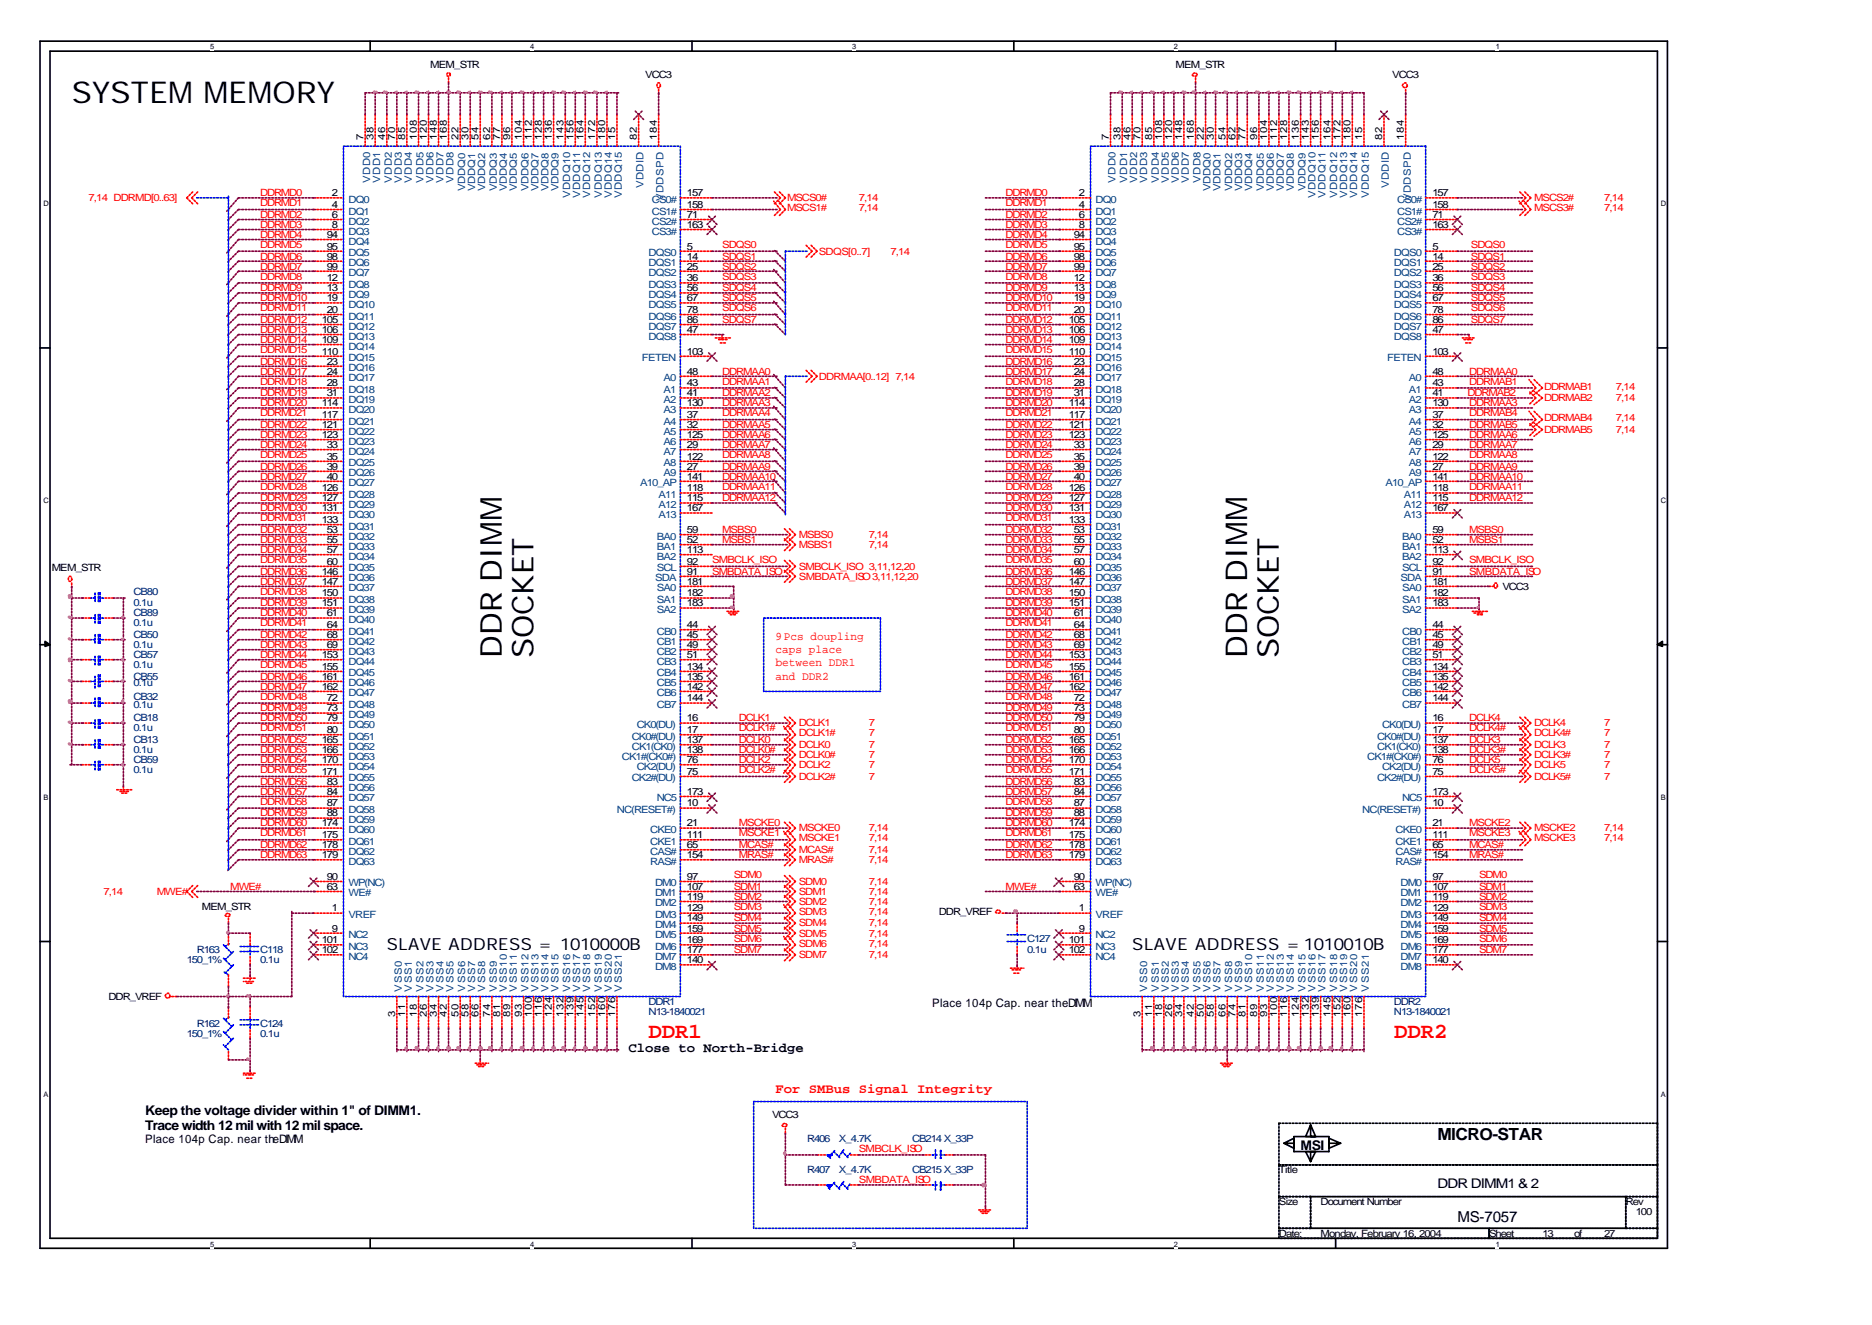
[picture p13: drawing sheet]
<svg xmlns="http://www.w3.org/2000/svg" width="297mm" height="210mm" viewBox="0 0 297 210" stroke-linecap="round" stroke-linejoin="round" font-family="sans-serif">
<defs><g id="words">
<g font-size="4.8">
<text x="11.4" y="16.3">SYSTEM MEMORY</text>
<text x="79.6" y="104.4" transform="rotate(-90 79.6 104.4)">DDR DIMM</text>
<text x="84.7" y="104.4" transform="rotate(-90 84.7 104.4)">SOCKET</text>
<text x="197.9" y="104.4" transform="rotate(-90 197.9 104.4)">DDR DIMM</text>
<text x="202.9" y="104.4" transform="rotate(-90 202.9 104.4)">SOCKET</text>
</g>
<g font-size="3.4" fill="#f00">
<text x="102.9" y="164.7">DDR1</text>
<text x="221.2" y="164.7">DDR2</text>
</g>
<g font-size="2.6">
<text x="61.4" y="150.7">SLAVE ADDRESS = 1010000B</text>
<text x="179.7" y="150.7">SLAVE ADDRESS = 1010010B</text>
<text x="228.1" y="180.9">MICRO-STAR</text>
</g>
<text font-size="2.4" x="231.2" y="193.9">MS-7057</text>
<g font-size="2.1">
<text x="99.7" y="166.9">Close to North-Bridge</text>
<text x="23" y="176.9">Keep the voltage divider within 1&quot; of DIMM1.</text>
<text x="23" y="179.3">Trace width 12 mil with 12 mil space.</text>
<text x="206.4" y="182.5">MSI</text>
<text x="228.1" y="188.6">DDR DIMM1 &amp; 2</text>
</g>
<text font-size="2.1" fill="#f00" x="123" y="173.5">For SMBus Signal Integrity</text>
<g font-size="1.9" fill="#f00">
<text x="123" y="101.5">9Pcs doupling</text>
<text x="123" y="103.6">caps place</text>
<text x="123" y="105.7">between DDR1</text>
<text x="123" y="107.9">and DDR2</text>
</g>
<g font-size="1.9">
<text x="147.9" y="159.7">Place 104p Cap. near the DIMM</text>
<text x="23" y="181.4">Place 104p Cap. near the DIMM</text>
</g>
<g font-size="1.6">
<text x="68.3" y="10.8">MEM_STR</text>
<text x="186.5" y="10.8">MEM_STR</text>
<text x="102.4" y="12.3">VCC3</text>
<text x="220.9" y="12.3">VCC3</text>
<text x="57.7" y="22.1" transform="rotate(-90 57.7 22.1)">7</text>
<text x="59.3" y="22.1" transform="rotate(-90 59.3 22.1)">38</text>
<text x="61.1" y="22.1" transform="rotate(-90 61.1 22.1)">46</text>
<text x="62.7" y="22.1" transform="rotate(-90 62.7 22.1)">70</text>
<text x="64.3" y="22.1" transform="rotate(-90 64.3 22.1)">85</text>
<text x="66.1" y="22.1" transform="rotate(-90 66.1 22.1)">108</text>
<text x="67.7" y="22.1" transform="rotate(-90 67.7 22.1)">120</text>
<text x="69.3" y="22.1" transform="rotate(-90 69.3 22.1)">148</text>
<text x="70.9" y="22.1" transform="rotate(-90 70.9 22.1)">168</text>
<text x="72.8" y="22.1" transform="rotate(-90 72.8 22.1)">22</text>
<text x="74.3" y="22.1" transform="rotate(-90 74.3 22.1)">30</text>
<text x="75.9" y="22.1" transform="rotate(-90 75.9 22.1)">54</text>
<text x="77.8" y="22.1" transform="rotate(-90 77.8 22.1)">62</text>
<text x="79.4" y="22.1" transform="rotate(-90 79.4 22.1)">77</text>
<text x="81" y="22.1" transform="rotate(-90 81 22.1)">96</text>
<text x="82.8" y="22.1" transform="rotate(-90 82.8 22.1)">104</text>
<text x="84.4" y="22.1" transform="rotate(-90 84.4 22.1)">112</text>
<text x="86" y="22.1" transform="rotate(-90 86 22.1)">128</text>
<text x="87.6" y="22.1" transform="rotate(-90 87.6 22.1)">136</text>
<text x="89.4" y="22.1" transform="rotate(-90 89.4 22.1)">143</text>
<text x="91" y="22.1" transform="rotate(-90 91 22.1)">156</text>
<text x="92.6" y="22.1" transform="rotate(-90 92.6 22.1)">164</text>
<text x="94.5" y="22.1" transform="rotate(-90 94.5 22.1)">172</text>
<text x="96" y="22.1" transform="rotate(-90 96 22.1)">180</text>
<text x="97.6" y="22.1" transform="rotate(-90 97.6 22.1)">15</text>
<text x="101.1" y="22.1" transform="rotate(-90 101.1 22.1)">82</text>
<text x="104.2" y="22.1" transform="rotate(-90 104.2 22.1)">184</text>
<text x="175.9" y="22.1" transform="rotate(-90 175.9 22.1)">7</text>
<text x="177.8" y="22.1" transform="rotate(-90 177.8 22.1)">38</text>
<text x="179.4" y="22.1" transform="rotate(-90 179.4 22.1)">46</text>
<text x="181" y="22.1" transform="rotate(-90 181 22.1)">70</text>
<text x="182.8" y="22.1" transform="rotate(-90 182.8 22.1)">85</text>
<text x="184.4" y="22.1" transform="rotate(-90 184.4 22.1)">108</text>
<text x="186" y="22.1" transform="rotate(-90 186 22.1)">120</text>
<text x="187.6" y="22.1" transform="rotate(-90 187.6 22.1)">148</text>
<text x="189.4" y="22.1" transform="rotate(-90 189.4 22.1)">168</text>
<text x="191" y="22.1" transform="rotate(-90 191 22.1)">22</text>
<text x="192.6" y="22.1" transform="rotate(-90 192.6 22.1)">30</text>
<text x="194.5" y="22.1" transform="rotate(-90 194.5 22.1)">54</text>
<text x="196.1" y="22.1" transform="rotate(-90 196.1 22.1)">62</text>
<text x="197.6" y="22.1" transform="rotate(-90 197.6 22.1)">77</text>
<text x="199.5" y="22.1" transform="rotate(-90 199.5 22.1)">96</text>
<text x="201.1" y="22.1" transform="rotate(-90 201.1 22.1)">104</text>
<text x="202.7" y="22.1" transform="rotate(-90 202.7 22.1)">112</text>
<text x="204.3" y="22.1" transform="rotate(-90 204.3 22.1)">128</text>
<text x="206.1" y="22.1" transform="rotate(-90 206.1 22.1)">136</text>
<text x="207.7" y="22.1" transform="rotate(-90 207.7 22.1)">143</text>
<text x="209.3" y="22.1" transform="rotate(-90 209.3 22.1)">156</text>
<text x="211.1" y="22.1" transform="rotate(-90 211.1 22.1)">164</text>
<text x="212.7" y="22.1" transform="rotate(-90 212.7 22.1)">172</text>
<text x="214.3" y="22.1" transform="rotate(-90 214.3 22.1)">180</text>
<text x="216.2" y="22.1" transform="rotate(-90 216.2 22.1)">15</text>
<text x="219.3" y="22.1" transform="rotate(-90 219.3 22.1)">82</text>
<text x="222.8" y="22.1" transform="rotate(-90 222.8 22.1)">184</text>
<text x="52.7" y="31.1">2</text>
<text x="52.7" y="33">4</text>
<text x="52.7" y="34.6">6</text>
<text x="109" y="31.1">157</text>
<text x="109" y="33">158</text>
<text x="109" y="34.6">71</text>
<text x="171.2" y="31.1">2</text>
<text x="171.2" y="33">4</text>
<text x="171.2" y="34.6">6</text>
<text x="227.3" y="31.1">157</text>
<text x="227.3" y="33">158</text>
<text x="227.3" y="34.6">71</text>
<text x="51.9" y="37.7">94</text>
<text x="51.9" y="39.6">95</text>
<text x="51.9" y="41.2">98</text>
<text x="52.7" y="36.2">8</text>
<text x="109" y="36.2">163</text>
<text x="109" y="39.6">5</text>
<text x="109" y="41.2">14</text>
<text x="170.4" y="37.7">94</text>
<text x="170.4" y="39.6">95</text>
<text x="170.4" y="41.2">98</text>
<text x="171.2" y="36.2">8</text>
<text x="227.3" y="36.2">163</text>
<text x="227.3" y="39.6">5</text>
<text x="227.3" y="41.2">14</text>
<text x="51.9" y="42.8">99</text>
<text x="51.9" y="44.6">12</text>
<text x="51.9" y="46.2">13</text>
<text x="51.9" y="47.8">19</text>
<text x="109" y="42.8">25</text>
<text x="109" y="44.6">36</text>
<text x="109" y="46.2">56</text>
<text x="109" y="47.8">67</text>
<text x="170.4" y="42.8">99</text>
<text x="170.4" y="44.6">12</text>
<text x="170.4" y="46.2">13</text>
<text x="170.4" y="47.8">19</text>
<text x="227.3" y="42.8">25</text>
<text x="227.3" y="44.6">36</text>
<text x="227.3" y="46.2">56</text>
<text x="227.3" y="47.8">67</text>
<text x="51.1" y="51.2">105</text>
<text x="51.1" y="52.8">106</text>
<text x="51.9" y="49.7">20</text>
<text x="109" y="49.7">78</text>
<text x="109" y="51.2">86</text>
<text x="109" y="52.8">47</text>
<text x="169.6" y="51.2">105</text>
<text x="169.6" y="52.8">106</text>
<text x="170.4" y="49.7">20</text>
<text x="227.3" y="49.7">78</text>
<text x="227.3" y="51.2">86</text>
<text x="227.3" y="52.8">47</text>
<text x="51.1" y="54.4">109</text>
<text x="51.1" y="56.3">110</text>
<text x="51.9" y="57.9">23</text>
<text x="51.9" y="59.4">24</text>
<text x="109" y="56.3">103</text>
<text x="109" y="59.4">48</text>
<text x="169.6" y="54.4">109</text>
<text x="169.6" y="56.3">110</text>
<text x="170.4" y="57.9">23</text>
<text x="170.4" y="59.4">24</text>
<text x="227.3" y="56.3">103</text>
<text x="227.3" y="59.4">48</text>
<text x="51.1" y="64.5">114</text>
<text x="51.9" y="61.3">28</text>
<text x="51.9" y="62.9">31</text>
<text x="109" y="61.3">43</text>
<text x="109" y="62.9">41</text>
<text x="109" y="64.5">130</text>
<text x="169.6" y="64.5">114</text>
<text x="170.4" y="61.3">28</text>
<text x="170.4" y="62.9">31</text>
<text x="227.3" y="61.3">43</text>
<text x="227.3" y="62.9">41</text>
<text x="227.3" y="64.5">130</text>
<text x="51.1" y="66.3">117</text>
<text x="51.1" y="67.9">121</text>
<text x="51.1" y="69.5">123</text>
<text x="51.9" y="71.1">33</text>
<text x="109" y="66.3">37</text>
<text x="109" y="67.9">32</text>
<text x="109" y="69.5">125</text>
<text x="109" y="71.1">29</text>
<text x="169.6" y="66.3">117</text>
<text x="169.6" y="67.9">121</text>
<text x="169.6" y="69.5">123</text>
<text x="170.4" y="71.1">33</text>
<text x="227.3" y="66.3">37</text>
<text x="227.3" y="67.9">32</text>
<text x="227.3" y="69.5">125</text>
<text x="227.3" y="71.1">29</text>
<text x="51.1" y="78">126</text>
<text x="51.9" y="72.9">35</text>
<text x="51.9" y="74.5">39</text>
<text x="51.9" y="76.1">40</text>
<text x="109" y="72.9">122</text>
<text x="109" y="74.5">27</text>
<text x="109" y="76.1">141</text>
<text x="109" y="78">118</text>
<text x="169.6" y="78">126</text>
<text x="170.4" y="72.9">35</text>
<text x="170.4" y="74.5">39</text>
<text x="170.4" y="76.1">40</text>
<text x="227.3" y="72.9">122</text>
<text x="227.3" y="74.5">27</text>
<text x="227.3" y="76.1">141</text>
<text x="227.3" y="78">118</text>
<text x="51.1" y="79.6">127</text>
<text x="51.1" y="81.1">131</text>
<text x="51.1" y="83">133</text>
<text x="109" y="79.6">115</text>
<text x="109" y="81.1">167</text>
<text x="169.6" y="79.6">127</text>
<text x="169.6" y="81.1">131</text>
<text x="169.6" y="83">133</text>
<text x="227.3" y="79.6">115</text>
<text x="227.3" y="81.1">167</text>
<text x="51.9" y="84.6">53</text>
<text x="51.9" y="86.2">55</text>
<text x="51.9" y="87.8">57</text>
<text x="51.9" y="89.6">60</text>
<text x="109" y="84.6">59</text>
<text x="109" y="86.2">52</text>
<text x="109" y="87.8">113</text>
<text x="109" y="89.6">92</text>
<text x="170.4" y="84.6">53</text>
<text x="170.4" y="86.2">55</text>
<text x="170.4" y="87.8">57</text>
<text x="170.4" y="89.6">60</text>
<text x="227.3" y="84.6">59</text>
<text x="227.3" y="86.2">52</text>
<text x="227.3" y="87.8">113</text>
<text x="227.3" y="89.6">92</text>
<text x="8.2" y="90.7">MEM_STR</text>
<text x="51.1" y="91.2">146</text>
<text x="51.1" y="92.8">147</text>
<text x="51.1" y="94.6">150</text>
<text x="109" y="91.2">91</text>
<text x="109" y="92.8">181</text>
<text x="109" y="94.6">182</text>
<text x="169.6" y="91.2">146</text>
<text x="169.6" y="92.8">147</text>
<text x="169.6" y="94.6">150</text>
<text x="227.3" y="91.2">91</text>
<text x="227.3" y="92.8">181</text>
<text x="227.3" y="94.6">182</text>
<text x="238.4" y="93.6">VCC3</text>
<text x="51.1" y="96.2">151</text>
<text x="51.9" y="97.8">61</text>
<text x="51.9" y="99.7">64</text>
<text x="51.9" y="101.2">68</text>
<text x="109" y="96.2">183</text>
<text x="109" y="99.7">44</text>
<text x="109" y="101.2">45</text>
<text x="169.6" y="96.2">151</text>
<text x="170.4" y="97.8">61</text>
<text x="170.4" y="99.7">64</text>
<text x="170.4" y="101.2">68</text>
<text x="227.3" y="96.2">183</text>
<text x="227.3" y="99.7">44</text>
<text x="227.3" y="101.2">45</text>
<text x="51.1" y="104.4">153</text>
<text x="51.1" y="106.3">155</text>
<text x="51.1" y="107.9">161</text>
<text x="51.9" y="102.8">69</text>
<text x="109" y="102.8">49</text>
<text x="109" y="104.4">51</text>
<text x="109" y="106.3">134</text>
<text x="109" y="107.9">135</text>
<text x="169.6" y="104.4">153</text>
<text x="169.6" y="106.3">155</text>
<text x="169.6" y="107.9">161</text>
<text x="170.4" y="102.8">69</text>
<text x="227.3" y="102.8">49</text>
<text x="227.3" y="104.4">51</text>
<text x="227.3" y="106.3">134</text>
<text x="227.3" y="107.9">135</text>
<text x="51.1" y="109.4">162</text>
<text x="51.9" y="111.3">72</text>
<text x="51.9" y="112.9">73</text>
<text x="109" y="109.4">142</text>
<text x="109" y="111.3">144</text>
<text x="169.6" y="109.4">162</text>
<text x="170.4" y="111.3">72</text>
<text x="170.4" y="112.9">73</text>
<text x="227.3" y="109.4">142</text>
<text x="227.3" y="111.3">144</text>
<text x="51.1" y="117.9">165</text>
<text x="51.1" y="119.5">166</text>
<text x="51.9" y="114.5">79</text>
<text x="51.9" y="116.3">80</text>
<text x="109" y="114.5">16</text>
<text x="109" y="116.3">17</text>
<text x="109" y="117.9">137</text>
<text x="109" y="119.5">138</text>
<text x="169.6" y="117.9">165</text>
<text x="169.6" y="119.5">166</text>
<text x="170.4" y="114.5">79</text>
<text x="170.4" y="116.3">80</text>
<text x="227.3" y="114.5">16</text>
<text x="227.3" y="116.3">17</text>
<text x="227.3" y="117.9">137</text>
<text x="227.3" y="119.5">138</text>
<text x="51.1" y="121.1">170</text>
<text x="51.1" y="122.9">171</text>
<text x="51.9" y="124.5">83</text>
<text x="109" y="121.1">76</text>
<text x="109" y="122.9">75</text>
<text x="169.6" y="121.1">170</text>
<text x="169.6" y="122.9">171</text>
<text x="170.4" y="124.5">83</text>
<text x="227.3" y="121.1">76</text>
<text x="227.3" y="122.9">75</text>
<text x="51.1" y="131.1">174</text>
<text x="51.9" y="126.1">84</text>
<text x="51.9" y="128">87</text>
<text x="51.9" y="129.6">88</text>
<text x="109" y="126.1">173</text>
<text x="109" y="128">10</text>
<text x="109" y="131.1">21</text>
<text x="169.6" y="131.1">174</text>
<text x="170.4" y="126.1">84</text>
<text x="170.4" y="128">87</text>
<text x="170.4" y="129.6">88</text>
<text x="227.3" y="126.1">173</text>
<text x="227.3" y="128">10</text>
<text x="227.3" y="131.1">21</text>
<text x="51.1" y="133">175</text>
<text x="51.1" y="134.6">178</text>
<text x="51.1" y="136.2">179</text>
<text x="109" y="133">111</text>
<text x="109" y="134.6">65</text>
<text x="109" y="136.2">154</text>
<text x="169.6" y="133">175</text>
<text x="169.6" y="134.6">178</text>
<text x="169.6" y="136.2">179</text>
<text x="227.3" y="133">111</text>
<text x="227.3" y="134.6">65</text>
<text x="227.3" y="136.2">154</text>
<text x="51.9" y="139.6">90</text>
<text x="51.9" y="141.2">63</text>
<text x="109" y="139.6">97</text>
<text x="109" y="141.2">107</text>
<text x="109" y="142.8">119</text>
<text x="170.4" y="139.6">90</text>
<text x="170.4" y="141.2">63</text>
<text x="227.3" y="139.6">97</text>
<text x="227.3" y="141.2">107</text>
<text x="227.3" y="142.8">119</text>
<text x="32" y="144.4">MEM_STR</text>
<text x="51.1" y="149.7">101</text>
<text x="52.7" y="144.6">1</text>
<text x="52.7" y="147.8">9</text>
<text x="109" y="144.6">129</text>
<text x="109" y="146.2">149</text>
<text x="109" y="147.8">159</text>
<text x="109" y="149.7">169</text>
<text x="149" y="145.2">DDR_VREF</text>
<text x="169.6" y="149.7">101</text>
<text x="171.2" y="144.6">1</text>
<text x="171.2" y="147.8">9</text>
<text x="227.3" y="144.6">129</text>
<text x="227.3" y="146.2">149</text>
<text x="227.3" y="147.8">159</text>
<text x="227.3" y="149.7">169</text>
<text x="51.1" y="151.3">102</text>
<text x="109" y="151.3">177</text>
<text x="109" y="152.8">140</text>
<text x="169.6" y="151.3">102</text>
<text x="227.3" y="151.3">177</text>
<text x="227.3" y="152.8">140</text>
<text x="17.2" y="158.7">DDR_VREF</text>
<text x="62.7" y="161.3" transform="rotate(-90 62.7 161.3)">3</text>
<text x="64.3" y="161.3" transform="rotate(-90 64.3 161.3)">11</text>
<text x="66.1" y="161.3" transform="rotate(-90 66.1 161.3)">18</text>
<text x="67.7" y="161.3" transform="rotate(-90 67.7 161.3)">26</text>
<text x="69.3" y="161.3" transform="rotate(-90 69.3 161.3)">34</text>
<text x="70.9" y="161.3" transform="rotate(-90 70.9 161.3)">42</text>
<text x="72.8" y="161.3" transform="rotate(-90 72.8 161.3)">50</text>
<text x="74.3" y="161.3" transform="rotate(-90 74.3 161.3)">58</text>
<text x="75.9" y="161.3" transform="rotate(-90 75.9 161.3)">66</text>
<text x="77.8" y="161.3" transform="rotate(-90 77.8 161.3)">74</text>
<text x="79.4" y="161.3" transform="rotate(-90 79.4 161.3)">81</text>
<text x="81" y="161.3" transform="rotate(-90 81 161.3)">89</text>
<text x="82.8" y="161.3" transform="rotate(-90 82.8 161.3)">93</text>
<text x="84.4" y="161.3" transform="rotate(-90 84.4 161.3)">100</text>
<text x="86" y="161.3" transform="rotate(-90 86 161.3)">116</text>
<text x="87.6" y="161.3" transform="rotate(-90 87.6 161.3)">124</text>
<text x="89.4" y="161.3" transform="rotate(-90 89.4 161.3)">132</text>
<text x="91" y="161.3" transform="rotate(-90 91 161.3)">139</text>
<text x="92.6" y="161.3" transform="rotate(-90 92.6 161.3)">145</text>
<text x="94.5" y="161.3" transform="rotate(-90 94.5 161.3)">152</text>
<text x="96" y="161.3" transform="rotate(-90 96 161.3)">160</text>
<text x="97.6" y="161.3" transform="rotate(-90 97.6 161.3)">176</text>
<text x="181" y="161.3" transform="rotate(-90 181 161.3)">3</text>
<text x="182.8" y="161.3" transform="rotate(-90 182.8 161.3)">11</text>
<text x="184.4" y="161.3" transform="rotate(-90 184.4 161.3)">18</text>
<text x="186" y="161.3" transform="rotate(-90 186 161.3)">26</text>
<text x="187.6" y="161.3" transform="rotate(-90 187.6 161.3)">34</text>
<text x="189.4" y="161.3" transform="rotate(-90 189.4 161.3)">42</text>
<text x="191" y="161.3" transform="rotate(-90 191 161.3)">50</text>
<text x="192.6" y="161.3" transform="rotate(-90 192.6 161.3)">58</text>
<text x="194.5" y="161.3" transform="rotate(-90 194.5 161.3)">66</text>
<text x="196.1" y="161.3" transform="rotate(-90 196.1 161.3)">74</text>
<text x="197.6" y="161.3" transform="rotate(-90 197.6 161.3)">81</text>
<text x="199.5" y="161.3" transform="rotate(-90 199.5 161.3)">89</text>
<text x="201.1" y="161.3" transform="rotate(-90 201.1 161.3)">93</text>
<text x="202.7" y="161.3" transform="rotate(-90 202.7 161.3)">100</text>
<text x="204.3" y="161.3" transform="rotate(-90 204.3 161.3)">116</text>
<text x="206.1" y="161.3" transform="rotate(-90 206.1 161.3)">124</text>
<text x="207.7" y="161.3" transform="rotate(-90 207.7 161.3)">132</text>
<text x="209.3" y="161.3" transform="rotate(-90 209.3 161.3)">139</text>
<text x="211.1" y="161.3" transform="rotate(-90 211.1 161.3)">145</text>
<text x="212.7" y="161.3" transform="rotate(-90 212.7 161.3)">152</text>
<text x="214.3" y="161.3" transform="rotate(-90 214.3 161.3)">160</text>
<text x="216.2" y="161.3" transform="rotate(-90 216.2 161.3)">176</text>
<text x="122.5" y="177.4">VCC3</text>
<text x="202.9" y="186.2">Title</text>
<text x="202.9" y="191.2">Size</text>
<text x="209.5" y="191.2">Document Number</text>
<text x="258" y="191.2">Rev</text>
<text x="202.9" y="196.2">Date:</text>
<text x="209.5" y="196.2">Monday, February 16, 2004</text>
<text x="236.3" y="196.2">Sheet</text>
<text x="244.7" y="196.2">13</text>
<text x="249.8" y="196.2">of</text>
<text x="254.5" y="196.2">27</text>
<text x="259.6" y="192.8">100</text>
</g>
<g font-size="1.6" fill="#004080">
<text x="58.7" y="29" transform="rotate(-90 58.7 29)">VDD0</text>
<text x="60.3" y="29" transform="rotate(-90 60.3 29)">VDD1</text>
<text x="62.2" y="29" transform="rotate(-90 62.2 29)">VDD2</text>
<text x="63.8" y="29" transform="rotate(-90 63.8 29)">VDD3</text>
<text x="65.4" y="29" transform="rotate(-90 65.4 29)">VDD4</text>
<text x="67.2" y="29" transform="rotate(-90 67.2 29)">VDD5</text>
<text x="68.8" y="29" transform="rotate(-90 68.8 29)">VDD6</text>
<text x="70.4" y="29" transform="rotate(-90 70.4 29)">VDD7</text>
<text x="72" y="29" transform="rotate(-90 72 29)">VDD8</text>
<text x="102.1" y="29.8" transform="rotate(-90 102.1 29.8)">VDDID</text>
<text x="177" y="29" transform="rotate(-90 177 29)">VDD0</text>
<text x="178.9" y="29" transform="rotate(-90 178.9 29)">VDD1</text>
<text x="180.4" y="29" transform="rotate(-90 180.4 29)">VDD2</text>
<text x="182" y="29" transform="rotate(-90 182 29)">VDD3</text>
<text x="183.9" y="29" transform="rotate(-90 183.9 29)">VDD4</text>
<text x="185.5" y="29" transform="rotate(-90 185.5 29)">VDD5</text>
<text x="187.1" y="29" transform="rotate(-90 187.1 29)">VDD6</text>
<text x="188.6" y="29" transform="rotate(-90 188.6 29)">VDD7</text>
<text x="190.5" y="29" transform="rotate(-90 190.5 29)">VDD8</text>
<text x="220.4" y="29.8" transform="rotate(-90 220.4 29.8)">VDDID</text>
<text x="55.3" y="32.2">DQ0</text>
<text x="55.3" y="34">DQ1</text>
<text x="55.3" y="35.6">DQ2</text>
<text x="73.8" y="30.3" transform="rotate(-90 73.8 30.3)">VDDQ0</text>
<text x="75.4" y="30.3" transform="rotate(-90 75.4 30.3)">VDDQ1</text>
<text x="77" y="30.3" transform="rotate(-90 77 30.3)">VDDQ2</text>
<text x="78.8" y="30.3" transform="rotate(-90 78.8 30.3)">VDDQ3</text>
<text x="80.4" y="30.3" transform="rotate(-90 80.4 30.3)">VDDQ4</text>
<text x="82" y="30.3" transform="rotate(-90 82 30.3)">VDDQ5</text>
<text x="83.9" y="30.3" transform="rotate(-90 83.9 30.3)">VDDQ6</text>
<text x="85.5" y="30.3" transform="rotate(-90 85.5 30.3)">VDDQ7</text>
<text x="87" y="30.3" transform="rotate(-90 87 30.3)">VDDQ8</text>
<text x="88.6" y="30.3" transform="rotate(-90 88.6 30.3)">VDDQ9</text>
<text x="90.5" y="31.4" transform="rotate(-90 90.5 31.4)">VDDQ10</text>
<text x="92.1" y="31.4" transform="rotate(-90 92.1 31.4)">VDDQ11</text>
<text x="93.7" y="31.4" transform="rotate(-90 93.7 31.4)">VDDQ12</text>
<text x="95.5" y="31.4" transform="rotate(-90 95.5 31.4)">VDDQ13</text>
<text x="97.1" y="31.4" transform="rotate(-90 97.1 31.4)">VDDQ14</text>
<text x="98.7" y="31.4" transform="rotate(-90 98.7 31.4)">VDDQ15</text>
<text x="103.5" y="32.2">CS0#</text>
<text x="103.5" y="34">CS1#</text>
<text x="103.5" y="35.6">CS2#</text>
<text x="105.3" y="31.9" transform="rotate(-90 105.3 31.9)">VDDSPD</text>
<text x="173.8" y="32.2">DQ0</text>
<text x="173.8" y="34">DQ1</text>
<text x="173.8" y="35.6">DQ2</text>
<text x="192.1" y="30.3" transform="rotate(-90 192.1 30.3)">VDDQ0</text>
<text x="193.7" y="30.3" transform="rotate(-90 193.7 30.3)">VDDQ1</text>
<text x="195.5" y="30.3" transform="rotate(-90 195.5 30.3)">VDDQ2</text>
<text x="197.1" y="30.3" transform="rotate(-90 197.1 30.3)">VDDQ3</text>
<text x="198.7" y="30.3" transform="rotate(-90 198.7 30.3)">VDDQ4</text>
<text x="200.6" y="30.3" transform="rotate(-90 200.6 30.3)">VDDQ5</text>
<text x="202.1" y="30.3" transform="rotate(-90 202.1 30.3)">VDDQ6</text>
<text x="203.7" y="30.3" transform="rotate(-90 203.7 30.3)">VDDQ7</text>
<text x="205.3" y="30.3" transform="rotate(-90 205.3 30.3)">VDDQ8</text>
<text x="207.2" y="30.3" transform="rotate(-90 207.2 30.3)">VDDQ9</text>
<text x="208.8" y="31.4" transform="rotate(-90 208.8 31.4)">VDDQ10</text>
<text x="210.3" y="31.4" transform="rotate(-90 210.3 31.4)">VDDQ11</text>
<text x="212.2" y="31.4" transform="rotate(-90 212.2 31.4)">VDDQ12</text>
<text x="213.8" y="31.4" transform="rotate(-90 213.8 31.4)">VDDQ13</text>
<text x="215.4" y="31.4" transform="rotate(-90 215.4 31.4)">VDDQ14</text>
<text x="217.2" y="31.4" transform="rotate(-90 217.2 31.4)">VDDQ15</text>
<text x="221.7" y="32.2">CS0#</text>
<text x="221.7" y="34">CS1#</text>
<text x="221.7" y="35.6">CS2#</text>
<text x="223.8" y="31.9" transform="rotate(-90 223.8 31.9)">VDDSPD</text>
<text x="55.3" y="37.2">DQ3</text>
<text x="55.3" y="38.8">DQ4</text>
<text x="55.3" y="40.7">DQ5</text>
<text x="102.9" y="40.7">DQS0</text>
<text x="103.5" y="37.2">CS3#</text>
<text x="173.8" y="37.2">DQ3</text>
<text x="173.8" y="38.8">DQ4</text>
<text x="173.8" y="40.7">DQ5</text>
<text x="221.2" y="40.7">DQS0</text>
<text x="221.7" y="37.2">CS3#</text>
<text x="55.3" y="42.2">DQ6</text>
<text x="55.3" y="43.8">DQ7</text>
<text x="55.3" y="45.7">DQ8</text>
<text x="55.3" y="47.3">DQ9</text>
<text x="102.9" y="42.2">DQS1</text>
<text x="102.9" y="43.8">DQS2</text>
<text x="102.9" y="45.7">DQS3</text>
<text x="102.9" y="47.3">DQS4</text>
<text x="173.8" y="42.2">DQ6</text>
<text x="173.8" y="43.8">DQ7</text>
<text x="173.8" y="45.7">DQ8</text>
<text x="173.8" y="47.3">DQ9</text>
<text x="221.2" y="42.2">DQS1</text>
<text x="221.2" y="43.8">DQS2</text>
<text x="221.2" y="45.7">DQS3</text>
<text x="221.2" y="47.3">DQS4</text>
<text x="55.3" y="48.9">DQ10</text>
<text x="55.3" y="50.7">DQ11</text>
<text x="55.3" y="52.3">DQ12</text>
<text x="55.3" y="53.9">DQ13</text>
<text x="102.9" y="48.9">DQS5</text>
<text x="102.9" y="50.7">DQS6</text>
<text x="102.9" y="52.3">DQS7</text>
<text x="102.9" y="53.9">DQS8</text>
<text x="173.8" y="48.9">DQ10</text>
<text x="173.8" y="50.7">DQ11</text>
<text x="173.8" y="52.3">DQ12</text>
<text x="173.8" y="53.9">DQ13</text>
<text x="221.2" y="48.9">DQS5</text>
<text x="221.2" y="50.7">DQS6</text>
<text x="221.2" y="52.3">DQS7</text>
<text x="221.2" y="53.9">DQS8</text>
<text x="55.3" y="55.5">DQ14</text>
<text x="55.3" y="57.3">DQ15</text>
<text x="55.3" y="58.9">DQ16</text>
<text x="101.9" y="57.3">FETEN</text>
<text x="173.8" y="55.5">DQ14</text>
<text x="173.8" y="57.3">DQ15</text>
<text x="173.8" y="58.9">DQ16</text>
<text x="220.1" y="57.3">FETEN</text>
<text x="55.3" y="60.5">DQ17</text>
<text x="55.3" y="62.4">DQ18</text>
<text x="55.3" y="63.9">DQ19</text>
<text x="55.3" y="65.5">DQ20</text>
<text x="105.3" y="60.5">A0</text>
<text x="105.3" y="62.4">A1</text>
<text x="105.3" y="63.9">A2</text>
<text x="105.3" y="65.5">A3</text>
<text x="173.8" y="60.5">DQ17</text>
<text x="173.8" y="62.4">DQ18</text>
<text x="173.8" y="63.9">DQ19</text>
<text x="173.8" y="65.5">DQ20</text>
<text x="223.6" y="60.5">A0</text>
<text x="223.6" y="62.4">A1</text>
<text x="223.6" y="63.9">A2</text>
<text x="223.6" y="65.5">A3</text>
<text x="55.3" y="67.4">DQ21</text>
<text x="55.3" y="69">DQ22</text>
<text x="55.3" y="70.6">DQ23</text>
<text x="105.3" y="67.4">A4</text>
<text x="105.3" y="69">A5</text>
<text x="105.3" y="70.6">A6</text>
<text x="173.8" y="67.4">DQ21</text>
<text x="173.8" y="69">DQ22</text>
<text x="173.8" y="70.6">DQ23</text>
<text x="223.6" y="67.4">A4</text>
<text x="223.6" y="69">A5</text>
<text x="223.6" y="70.6">A6</text>
<text x="55.3" y="72.1">DQ24</text>
<text x="55.3" y="74">DQ25</text>
<text x="55.3" y="75.6">DQ26</text>
<text x="55.3" y="77.2">DQ27</text>
<text x="101.6" y="77.2">A10_AP</text>
<text x="105.3" y="72.1">A7</text>
<text x="105.3" y="74">A8</text>
<text x="105.3" y="75.6">A9</text>
<text x="173.8" y="72.1">DQ24</text>
<text x="173.8" y="74">DQ25</text>
<text x="173.8" y="75.6">DQ26</text>
<text x="173.8" y="77.2">DQ27</text>
<text x="219.9" y="77.2">A10_AP</text>
<text x="223.6" y="72.1">A7</text>
<text x="223.6" y="74">A8</text>
<text x="223.6" y="75.6">A9</text>
<text x="55.3" y="79">DQ28</text>
<text x="55.3" y="80.6">DQ29</text>
<text x="55.3" y="82.2">DQ30</text>
<text x="104.5" y="79">A11</text>
<text x="104.5" y="80.6">A12</text>
<text x="104.5" y="82.2">A13</text>
<text x="173.8" y="79">DQ28</text>
<text x="173.8" y="80.6">DQ29</text>
<text x="173.8" y="82.2">DQ30</text>
<text x="222.8" y="79">A11</text>
<text x="222.8" y="80.6">A12</text>
<text x="222.8" y="82.2">A13</text>
<text x="55.3" y="84">DQ31</text>
<text x="55.3" y="85.6">DQ32</text>
<text x="55.3" y="87.2">DQ33</text>
<text x="55.3" y="88.8">DQ34</text>
<text x="104.2" y="85.6">BA0</text>
<text x="104.2" y="87.2">BA1</text>
<text x="104.2" y="88.8">BA2</text>
<text x="173.8" y="84">DQ31</text>
<text x="173.8" y="85.6">DQ32</text>
<text x="173.8" y="87.2">DQ33</text>
<text x="173.8" y="88.8">DQ34</text>
<text x="222.5" y="85.6">BA0</text>
<text x="222.5" y="87.2">BA1</text>
<text x="222.5" y="88.8">BA2</text>
<text x="55.3" y="90.7">DQ35</text>
<text x="55.3" y="92.3">DQ36</text>
<text x="55.3" y="93.8">DQ37</text>
<text x="55.3" y="95.7">DQ38</text>
<text x="104" y="92.3">SDA</text>
<text x="104.2" y="90.7">SCL</text>
<text x="104.2" y="93.8">SA0</text>
<text x="104.2" y="95.7">SA1</text>
<text x="173.8" y="90.7">DQ35</text>
<text x="173.8" y="92.3">DQ36</text>
<text x="173.8" y="93.8">DQ37</text>
<text x="173.8" y="95.7">DQ38</text>
<text x="222.2" y="92.3">SDA</text>
<text x="222.5" y="90.7">SCL</text>
<text x="222.5" y="93.8">SA0</text>
<text x="222.5" y="95.7">SA1</text>
<text x="55.3" y="97.3">DQ39</text>
<text x="55.3" y="98.9">DQ40</text>
<text x="55.3" y="100.7">DQ41</text>
<text x="104.2" y="97.3">SA2</text>
<text x="104.2" y="100.7">CB0</text>
<text x="173.8" y="97.3">DQ39</text>
<text x="173.8" y="98.9">DQ40</text>
<text x="173.8" y="100.7">DQ41</text>
<text x="222.5" y="97.3">SA2</text>
<text x="222.5" y="100.7">CB0</text>
<text x="55.3" y="102.3">DQ42</text>
<text x="55.3" y="103.9">DQ43</text>
<text x="55.3" y="105.5">DQ44</text>
<text x="55.3" y="107.3">DQ45</text>
<text x="104.2" y="102.3">CB1</text>
<text x="104.2" y="103.9">CB2</text>
<text x="104.2" y="105.5">CB3</text>
<text x="104.2" y="107.3">CB4</text>
<text x="173.8" y="102.3">DQ42</text>
<text x="173.8" y="103.9">DQ43</text>
<text x="173.8" y="105.5">DQ44</text>
<text x="173.8" y="107.3">DQ45</text>
<text x="222.5" y="102.3">CB1</text>
<text x="222.5" y="103.9">CB2</text>
<text x="222.5" y="105.5">CB3</text>
<text x="222.5" y="107.3">CB4</text>
<text x="55.3" y="108.9">DQ46</text>
<text x="55.3" y="110.5">DQ47</text>
<text x="55.3" y="112.4">DQ48</text>
<text x="55.3" y="113.9">DQ49</text>
<text x="104.2" y="108.9">CB5</text>
<text x="104.2" y="110.5">CB6</text>
<text x="104.2" y="112.4">CB7</text>
<text x="173.8" y="108.9">DQ46</text>
<text x="173.8" y="110.5">DQ47</text>
<text x="173.8" y="112.4">DQ48</text>
<text x="173.8" y="113.9">DQ49</text>
<text x="222.5" y="108.9">CB5</text>
<text x="222.5" y="110.5">CB6</text>
<text x="222.5" y="112.4">CB7</text>
<text x="55.3" y="115.5">DQ50</text>
<text x="55.3" y="117.4">DQ51</text>
<text x="55.3" y="119">DQ52</text>
<text x="100.3" y="117.4">CK0#(DU)</text>
<text x="100.3" y="119">CK1(CK0)</text>
<text x="101.1" y="115.5">CK0(DU)</text>
<text x="173.8" y="115.5">DQ50</text>
<text x="173.8" y="117.4">DQ51</text>
<text x="173.8" y="119">DQ52</text>
<text x="218.5" y="117.4">CK0#(DU)</text>
<text x="218.5" y="119">CK1(CK0)</text>
<text x="219.3" y="115.5">CK0(DU)</text>
<text x="55.3" y="120.6">DQ53</text>
<text x="55.3" y="122.1">DQ54</text>
<text x="55.3" y="124">DQ55</text>
<text x="55.3" y="125.6">DQ56</text>
<text x="98.7" y="120.6">CK1#(CK0#)</text>
<text x="100.3" y="124">CK2#(DU)</text>
<text x="101.1" y="122.1">CK2(DU)</text>
<text x="173.8" y="120.6">DQ53</text>
<text x="173.8" y="122.1">DQ54</text>
<text x="173.8" y="124">DQ55</text>
<text x="173.8" y="125.6">DQ56</text>
<text x="217" y="120.6">CK1#(CK0#)</text>
<text x="218.5" y="124">CK2#(DU)</text>
<text x="219.3" y="122.1">CK2(DU)</text>
<text x="55.3" y="127.2">DQ57</text>
<text x="55.3" y="129">DQ58</text>
<text x="55.3" y="130.6">DQ59</text>
<text x="97.9" y="129">NC(RESET#)</text>
<text x="104.2" y="127.2">NC5</text>
<text x="173.8" y="127.2">DQ57</text>
<text x="173.8" y="129">DQ58</text>
<text x="173.8" y="130.6">DQ59</text>
<text x="216.2" y="129">NC(RESET#)</text>
<text x="222.5" y="127.2">NC5</text>
<text x="55.3" y="132.2">DQ60</text>
<text x="55.3" y="134.1">DQ61</text>
<text x="55.3" y="135.6">DQ62</text>
<text x="55.3" y="137.2">DQ63</text>
<text x="103.2" y="132.2">CKE0</text>
<text x="103.2" y="134.1">CKE1</text>
<text x="103.2" y="135.6">CAS#</text>
<text x="103.2" y="137.2">RAS#</text>
<text x="173.8" y="132.2">DQ60</text>
<text x="173.8" y="134.1">DQ61</text>
<text x="173.8" y="135.6">DQ62</text>
<text x="173.8" y="137.2">DQ63</text>
<text x="221.5" y="132.2">CKE0</text>
<text x="221.5" y="134.1">CKE1</text>
<text x="221.5" y="135.6">CAS#</text>
<text x="221.5" y="137.2">RAS#</text>
<text x="55.3" y="140.7">WP(NC)</text>
<text x="55.3" y="142.3">WE#</text>
<text x="104" y="140.7">DM0</text>
<text x="104" y="142.3">DM1</text>
<text x="104" y="143.8">DM2</text>
<text x="173.8" y="140.7">WP(NC)</text>
<text x="173.8" y="142.3">WE#</text>
<text x="222.2" y="140.7">DM0</text>
<text x="222.2" y="142.3">DM1</text>
<text x="222.2" y="143.8">DM2</text>
<text x="55.3" y="145.7">VREF</text>
<text x="55.3" y="148.9">NC2</text>
<text x="104" y="145.7">DM3</text>
<text x="104" y="147.3">DM4</text>
<text x="104" y="148.9">DM5</text>
<text x="173.8" y="145.7">VREF</text>
<text x="173.8" y="148.9">NC2</text>
<text x="222.2" y="145.7">DM3</text>
<text x="222.2" y="147.3">DM4</text>
<text x="222.2" y="148.9">DM5</text>
<text x="55.3" y="150.7">NC3</text>
<text x="55.3" y="152.3">NC4</text>
<text x="104" y="150.7">DM6</text>
<text x="104" y="152.3">DM7</text>
<text x="104" y="153.9">DM8</text>
<text x="173.8" y="150.7">NC3</text>
<text x="173.8" y="152.3">NC4</text>
<text x="222.2" y="150.7">DM6</text>
<text x="222.2" y="152.3">DM7</text>
<text x="222.2" y="153.9">DM8</text>
<text x="63.8" y="157.3" transform="rotate(-90 63.8 157.3)">VSS0</text>
<text x="65.4" y="157.3" transform="rotate(-90 65.4 157.3)">VSS1</text>
<text x="67.2" y="157.3" transform="rotate(-90 67.2 157.3)">VSS2</text>
<text x="68.8" y="157.3" transform="rotate(-90 68.8 157.3)">VSS3</text>
<text x="70.4" y="157.3" transform="rotate(-90 70.4 157.3)">VSS4</text>
<text x="72" y="157.3" transform="rotate(-90 72 157.3)">VSS5</text>
<text x="73.8" y="157.3" transform="rotate(-90 73.8 157.3)">VSS6</text>
<text x="75.4" y="157.3" transform="rotate(-90 75.4 157.3)">VSS7</text>
<text x="77" y="157.3" transform="rotate(-90 77 157.3)">VSS8</text>
<text x="78.8" y="157.3" transform="rotate(-90 78.8 157.3)">VSS9</text>
<text x="80.4" y="157.3" transform="rotate(-90 80.4 157.3)">VSS10</text>
<text x="82" y="157.3" transform="rotate(-90 82 157.3)">VSS11</text>
<text x="83.9" y="157.3" transform="rotate(-90 83.9 157.3)">VSS12</text>
<text x="85.5" y="157.3" transform="rotate(-90 85.5 157.3)">VSS13</text>
<text x="87" y="157.3" transform="rotate(-90 87 157.3)">VSS14</text>
<text x="88.6" y="157.3" transform="rotate(-90 88.6 157.3)">VSS15</text>
<text x="90.5" y="157.3" transform="rotate(-90 90.5 157.3)">VSS16</text>
<text x="92.1" y="157.3" transform="rotate(-90 92.1 157.3)">VSS17</text>
<text x="93.7" y="157.3" transform="rotate(-90 93.7 157.3)">VSS18</text>
<text x="95.5" y="157.3" transform="rotate(-90 95.5 157.3)">VSS19</text>
<text x="97.1" y="157.3" transform="rotate(-90 97.1 157.3)">VSS20</text>
<text x="98.7" y="157.3" transform="rotate(-90 98.7 157.3)">VSS21</text>
<text x="182" y="157.3" transform="rotate(-90 182 157.3)">VSS0</text>
<text x="183.9" y="157.3" transform="rotate(-90 183.9 157.3)">VSS1</text>
<text x="185.5" y="157.3" transform="rotate(-90 185.5 157.3)">VSS2</text>
<text x="187.1" y="157.3" transform="rotate(-90 187.1 157.3)">VSS3</text>
<text x="188.6" y="157.3" transform="rotate(-90 188.6 157.3)">VSS4</text>
<text x="190.5" y="157.3" transform="rotate(-90 190.5 157.3)">VSS5</text>
<text x="192.1" y="157.3" transform="rotate(-90 192.1 157.3)">VSS6</text>
<text x="193.7" y="157.3" transform="rotate(-90 193.7 157.3)">VSS7</text>
<text x="195.5" y="157.3" transform="rotate(-90 195.5 157.3)">VSS8</text>
<text x="197.1" y="157.3" transform="rotate(-90 197.1 157.3)">VSS9</text>
<text x="198.7" y="157.3" transform="rotate(-90 198.7 157.3)">VSS10</text>
<text x="200.6" y="157.3" transform="rotate(-90 200.6 157.3)">VSS11</text>
<text x="202.1" y="157.3" transform="rotate(-90 202.1 157.3)">VSS12</text>
<text x="203.7" y="157.3" transform="rotate(-90 203.7 157.3)">VSS13</text>
<text x="205.3" y="157.3" transform="rotate(-90 205.3 157.3)">VSS14</text>
<text x="207.2" y="157.3" transform="rotate(-90 207.2 157.3)">VSS15</text>
<text x="208.8" y="157.3" transform="rotate(-90 208.8 157.3)">VSS16</text>
<text x="210.3" y="157.3" transform="rotate(-90 210.3 157.3)">VSS17</text>
<text x="212.2" y="157.3" transform="rotate(-90 212.2 157.3)">VSS18</text>
<text x="213.8" y="157.3" transform="rotate(-90 213.8 157.3)">VSS19</text>
<text x="215.4" y="157.3" transform="rotate(-90 215.4 157.3)">VSS20</text>
<text x="217.2" y="157.3" transform="rotate(-90 217.2 157.3)">VSS21</text>
</g>
<g font-size="1.6" fill="#f00">
<text x="14" y="31.9">7,14 DDRMD[0..63]</text>
<text x="41.3" y="34.6">DDRMD2</text>
<text x="41.3" y="32.7">DDRMD1</text>
<text x="41.3" y="31.1">DDRMD0</text>
<text x="124.9" y="31.9">MSCS0#</text>
<text x="124.9" y="33.5">MSCS1#</text>
<text x="136.3" y="31.9">7,14</text>
<text x="136.3" y="33.5">7,14</text>
<text x="159.5" y="31.1">DDRMD0</text>
<text x="159.5" y="34.6">DDRMD2</text>
<text x="159.5" y="32.7">DDRMD1</text>
<text x="243.4" y="31.9">MSCS2#</text>
<text x="243.4" y="33.5">MSCS3#</text>
<text x="254.5" y="31.9">7,14</text>
<text x="254.5" y="33.5">7,14</text>
<text x="41.3" y="36.2">DDRMD3</text>
<text x="41.3" y="39.3">DDRMD5</text>
<text x="41.3" y="41.2">DDRMD6</text>
<text x="41.3" y="37.7">DDRMD4</text>
<text x="114.6" y="41.2">SDQS1</text>
<text x="114.6" y="39.3">SDQS0</text>
<text x="129.9" y="40.4">SDQS[0..7]</text>
<text x="141.3" y="40.4">7,14</text>
<text x="159.5" y="37.7">DDRMD4</text>
<text x="159.5" y="41.2">DDRMD6</text>
<text x="159.5" y="39.3">DDRMD5</text>
<text x="159.5" y="36.2">DDRMD3</text>
<text x="233.4" y="41.2">SDQS1</text>
<text x="233.4" y="39.3">SDQS0</text>
<text x="41.3" y="44.4">DDRMD8</text>
<text x="41.3" y="46.2">DDRMD9</text>
<text x="41.3" y="47.8">DDRMD10</text>
<text x="41.3" y="42.8">DDRMD7</text>
<text x="114.6" y="47.8">SDQS5</text>
<text x="114.6" y="46.2">SDQS4</text>
<text x="114.6" y="42.8">SDQS2</text>
<text x="114.6" y="44.4">SDQS3</text>
<text x="159.5" y="46.2">DDRMD9</text>
<text x="159.5" y="44.4">DDRMD8</text>
<text x="159.5" y="42.8">DDRMD7</text>
<text x="159.5" y="47.8">DDRMD10</text>
<text x="233.4" y="42.8">SDQS2</text>
<text x="233.4" y="47.8">SDQS5</text>
<text x="233.4" y="46.2">SDQS4</text>
<text x="233.4" y="44.4">SDQS3</text>
<text x="41.3" y="49.4">DDRMD11</text>
<text x="41.3" y="51.2">DDRMD12</text>
<text x="41.3" y="52.8">DDRMD13</text>
<text x="114.6" y="51.2">SDQS7</text>
<text x="114.6" y="49.4">SDQS6</text>
<text x="159.5" y="49.4">DDRMD11</text>
<text x="159.5" y="52.8">DDRMD13</text>
<text x="159.5" y="51.2">DDRMD12</text>
<text x="233.4" y="51.2">SDQS7</text>
<text x="233.4" y="49.4">SDQS6</text>
<text x="41.3" y="57.9">DDRMD16</text>
<text x="41.3" y="54.4">DDRMD14</text>
<text x="41.3" y="59.4">DDRMD17</text>
<text x="41.3" y="56">DDRMD15</text>
<text x="114.6" y="59.4">DDRMAA0</text>
<text x="159.5" y="56">DDRMD15</text>
<text x="159.5" y="57.9">DDRMD16</text>
<text x="159.5" y="59.4">DDRMD17</text>
<text x="159.5" y="54.4">DDRMD14</text>
<text x="233.1" y="59.4">DDRMAA0</text>
<text x="41.3" y="64.5">DDRMD20</text>
<text x="41.3" y="62.9">DDRMD19</text>
<text x="41.3" y="61">DDRMD18</text>
<text x="114.6" y="61">DDRMAA1</text>
<text x="114.6" y="62.9">DDRMAA2</text>
<text x="114.6" y="64.5">DDRMAA3</text>
<text x="129.9" y="60.2">DDRMAA[0..12] 7,14</text>
<text x="159.5" y="62.9">DDRMD19</text>
<text x="159.5" y="61">DDRMD18</text>
<text x="159.5" y="64.5">DDRMD20</text>
<text x="232.8" y="62.9">DDRMAB2</text>
<text x="233.1" y="64.5">DDRMAA3</text>
<text x="233.1" y="61">DDRMAB1</text>
<text x="245" y="61.8">DDRMAB1</text>
<text x="245" y="63.7">DDRMAB2</text>
<text x="256.4" y="61.8">7,14</text>
<text x="256.4" y="63.7">7,14</text>
<text x="41.3" y="69.5">DDRMD23</text>
<text x="41.3" y="67.9">DDRMD22</text>
<text x="41.3" y="66.1">DDRMD21</text>
<text x="41.3" y="71.1">DDRMD24</text>
<text x="114.6" y="66.1">DDRMAA4</text>
<text x="114.6" y="69.5">DDRMAA6</text>
<text x="114.6" y="71.1">DDRMAA7</text>
<text x="114.6" y="67.9">DDRMAA5</text>
<text x="159.5" y="69.5">DDRMD23</text>
<text x="159.5" y="67.9">DDRMD22</text>
<text x="159.5" y="71.1">DDRMD24</text>
<text x="159.5" y="66.1">DDRMD21</text>
<text x="233.1" y="71.1">DDRMAA7</text>
<text x="233.1" y="69.5">DDRMAA6</text>
<text x="233.1" y="66.1">DDRMAB4</text>
<text x="233.1" y="67.9">DDRMAB5</text>
<text x="245" y="66.9">DDRMAB4</text>
<text x="245" y="68.7">DDRMAB5</text>
<text x="256.4" y="66.9">7,14</text>
<text x="256.4" y="68.7">7,14</text>
<text x="41.3" y="74.5">DDRMD26</text>
<text x="41.3" y="77.7">DDRMD28</text>
<text x="41.3" y="76.1">DDRMD27</text>
<text x="41.3" y="72.7">DDRMD25</text>
<text x="114.6" y="76.1">DDRMAA10</text>
<text x="114.6" y="74.5">DDRMAA9</text>
<text x="114.6" y="77.7">DDRMAA11</text>
<text x="114.6" y="72.7">DDRMAA8</text>
<text x="159.5" y="74.5">DDRMD26</text>
<text x="159.5" y="76.1">DDRMD27</text>
<text x="159.5" y="77.7">DDRMD28</text>
<text x="159.5" y="72.7">DDRMD25</text>
<text x="233.1" y="72.7">DDRMAA8</text>
<text x="233.1" y="76.1">DDRMAA10</text>
<text x="233.1" y="77.7">DDRMAA11</text>
<text x="233.1" y="74.5">DDRMAA9</text>
<text x="41.3" y="79.6">DDRMD29</text>
<text x="41.3" y="81.1">DDRMD30</text>
<text x="41.3" y="82.7">DDRMD31</text>
<text x="114.6" y="79.6">DDRMAA12</text>
<text x="159.5" y="79.6">DDRMD29</text>
<text x="159.5" y="82.7">DDRMD31</text>
<text x="159.5" y="81.1">DDRMD30</text>
<text x="233.1" y="79.6">DDRMAA12</text>
<text x="41.3" y="87.8">DDRMD34</text>
<text x="41.3" y="84.6">DDRMD32</text>
<text x="41.3" y="89.3">DDRMD35</text>
<text x="41.3" y="86.2">DDRMD33</text>
<text x="113" y="89.3">SMBCLK_ISO</text>
<text x="114.6" y="86.2">MSBS1</text>
<text x="114.6" y="84.6">MSBS0</text>
<text x="126.7" y="85.4">MSBS0</text>
<text x="126.7" y="87">MSBS1</text>
<text x="137.8" y="85.4">7,14</text>
<text x="137.8" y="87">7,14</text>
<text x="159.5" y="89.3">DDRMD35</text>
<text x="159.5" y="84.6">DDRMD32</text>
<text x="159.5" y="86.2">DDRMD33</text>
<text x="159.5" y="87.8">DDRMD34</text>
<text x="233.1" y="84.6">MSBS0</text>
<text x="233.1" y="86.2">MSBS1</text>
<text x="233.1" y="89.3">SMBCLK_ISO</text>
<text x="41.3" y="91.2">DDRMD36</text>
<text x="41.3" y="92.8">DDRMD37</text>
<text x="41.3" y="94.4">DDRMD38</text>
<text x="113" y="91.2">SMBDATA_ISO</text>
<text x="126.7" y="90.4">SMBCLK_ISO 3,11,12,20</text>
<text x="126.7" y="92">SMBDATA_ISO3,11,12,20</text>
<text x="159.5" y="91.2">DDRMD36</text>
<text x="159.5" y="94.4">DDRMD38</text>
<text x="159.5" y="92.8">DDRMD37</text>
<text x="233.1" y="91.2">SMBDATA_ISO</text>
<text x="41.3" y="99.4">DDRMD41</text>
<text x="41.3" y="97.8">DDRMD40</text>
<text x="41.3" y="96.2">DDRMD39</text>
<text x="41.3" y="101.2">DDRMD42</text>
<text x="159.5" y="99.4">DDRMD41</text>
<text x="159.5" y="101.2">DDRMD42</text>
<text x="159.5" y="96.2">DDRMD39</text>
<text x="159.5" y="97.8">DDRMD40</text>
<text x="41.3" y="104.4">DDRMD44</text>
<text x="41.3" y="106">DDRMD45</text>
<text x="41.3" y="107.9">DDRMD46</text>
<text x="41.3" y="102.8">DDRMD43</text>
<text x="159.5" y="107.9">DDRMD46</text>
<text x="159.5" y="104.4">DDRMD44</text>
<text x="159.5" y="106">DDRMD45</text>
<text x="159.5" y="102.8">DDRMD43</text>
<text x="41.3" y="109.4">DDRMD47</text>
<text x="41.3" y="111">DDRMD48</text>
<text x="41.3" y="112.9">DDRMD49</text>
<text x="159.5" y="109.4">DDRMD47</text>
<text x="159.5" y="111">DDRMD48</text>
<text x="159.5" y="112.9">DDRMD49</text>
<text x="41.3" y="117.9">DDRMD52</text>
<text x="41.3" y="114.5">DDRMD50</text>
<text x="41.3" y="119.5">DDRMD53</text>
<text x="41.3" y="116.1">DDRMD51</text>
<text x="117.2" y="116.1">DCLK1#</text>
<text x="117.2" y="117.9">DCLK0</text>
<text x="117.2" y="114.5">DCLK1</text>
<text x="117.2" y="119.5">DCLK0#</text>
<text x="126.7" y="115.3">DCLK1</text>
<text x="126.7" y="116.9">DCLK1#</text>
<text x="126.7" y="118.7">DCLK0</text>
<text x="137.8" y="115.3">7</text>
<text x="137.8" y="116.9">7</text>
<text x="137.8" y="118.7">7</text>
<text x="159.5" y="117.9">DDRMD52</text>
<text x="159.5" y="114.5">DDRMD50</text>
<text x="159.5" y="119.5">DDRMD53</text>
<text x="159.5" y="116.1">DDRMD51</text>
<text x="233.1" y="117.9">DCLK3</text>
<text x="233.1" y="114.5">DCLK4</text>
<text x="233.1" y="116.1">DCLK4#</text>
<text x="233.1" y="119.5">DCLK3#</text>
<text x="243.4" y="116.9">DCLK4#</text>
<text x="243.4" y="115.3">DCLK4</text>
<text x="243.4" y="118.7">DCLK3</text>
<text x="254.5" y="116.9">7</text>
<text x="254.5" y="115.3">7</text>
<text x="254.5" y="118.7">7</text>
<text x="41.3" y="122.7">DDRMD55</text>
<text x="41.3" y="121.1">DDRMD54</text>
<text x="41.3" y="124.5">DDRMD56</text>
<text x="117.2" y="122.7">DCLK2#</text>
<text x="117.2" y="121.1">DCLK2</text>
<text x="126.7" y="120.3">DCLK0#</text>
<text x="126.7" y="121.9">DCLK2</text>
<text x="126.7" y="123.7">DCLK2#</text>
<text x="137.8" y="120.3">7</text>
<text x="137.8" y="121.9">7</text>
<text x="137.8" y="123.7">7</text>
<text x="159.5" y="124.5">DDRMD56</text>
<text x="159.5" y="121.1">DDRMD54</text>
<text x="159.5" y="122.7">DDRMD55</text>
<text x="233.1" y="122.7">DCLK5#</text>
<text x="233.1" y="121.1">DCLK5</text>
<text x="243.4" y="120.3">DCLK3#</text>
<text x="243.4" y="123.7">DCLK5#</text>
<text x="243.4" y="121.9">DCLK5</text>
<text x="254.5" y="120.3">7</text>
<text x="254.5" y="123.7">7</text>
<text x="254.5" y="121.9">7</text>
<text x="41.3" y="126.1">DDRMD57</text>
<text x="41.3" y="131.1">DDRMD60</text>
<text x="41.3" y="129.6">DDRMD59</text>
<text x="41.3" y="127.7">DDRMD58</text>
<text x="117.2" y="131.1">MSCKE0</text>
<text x="126.7" y="131.9">MSCKE0</text>
<text x="137.8" y="131.9">7,14</text>
<text x="159.5" y="131.1">DDRMD60</text>
<text x="159.5" y="129.6">DDRMD59</text>
<text x="159.5" y="126.1">DDRMD57</text>
<text x="159.5" y="127.7">DDRMD58</text>
<text x="233.1" y="131.1">MSCKE2</text>
<text x="243.4" y="131.9">MSCKE2</text>
<text x="254.5" y="131.9">7,14</text>
<text x="41.3" y="136.2">DDRMD63</text>
<text x="41.3" y="132.7">DDRMD61</text>
<text x="41.3" y="134.6">DDRMD62</text>
<text x="117.2" y="136.2">MRAS#</text>
<text x="117.2" y="132.7">MSCKE1</text>
<text x="117.2" y="134.6">MCAS#</text>
<text x="126.7" y="133.5">MSCKE1</text>
<text x="126.7" y="135.4">MCAS#</text>
<text x="126.7" y="137">MRAS#</text>
<text x="137.8" y="133.5">7,14</text>
<text x="137.8" y="135.4">7,14</text>
<text x="137.8" y="137">7,14</text>
<text x="159.5" y="132.7">DDRMD61</text>
<text x="159.5" y="136.2">DDRMD63</text>
<text x="159.5" y="134.6">DDRMD62</text>
<text x="233.1" y="134.6">MCAS#</text>
<text x="233.1" y="136.2">MRAS#</text>
<text x="233.1" y="132.7">MSCKE3</text>
<text x="243.4" y="133.5">MSCKE3</text>
<text x="254.5" y="133.5">7,14</text>
<text x="16.4" y="142">7,14</text>
<text x="24.9" y="142">MWE#</text>
<text x="36.5" y="141.2">MWE#</text>
<text x="116.4" y="139.3">SDM0</text>
<text x="116.4" y="141.2">SDM1</text>
<text x="116.4" y="142.8">SDM2</text>
<text x="126.7" y="140.4">SDM0</text>
<text x="126.7" y="142">SDM1</text>
<text x="126.7" y="143.6">SDM2</text>
<text x="137.8" y="140.4">7,14</text>
<text x="137.8" y="142">7,14</text>
<text x="137.8" y="143.6">7,14</text>
<text x="159.5" y="141.2">MWE#</text>
<text x="234.7" y="139.3">SDM0</text>
<text x="234.7" y="141.2">SDM1</text>
<text x="234.7" y="142.8">SDM2</text>
<text x="116.4" y="144.4">SDM3</text>
<text x="116.4" y="149.4">SDM6</text>
<text x="116.4" y="146.2">SDM4</text>
<text x="116.4" y="147.8">SDM5</text>
<text x="126.7" y="145.2">SDM3</text>
<text x="126.7" y="148.6">SDM5</text>
<text x="126.7" y="147">SDM4</text>
<text x="137.8" y="145.2">7,14</text>
<text x="137.8" y="148.6">7,14</text>
<text x="137.8" y="147">7,14</text>
<text x="234.7" y="144.4">SDM3</text>
<text x="234.7" y="149.4">SDM6</text>
<text x="234.7" y="147.8">SDM5</text>
<text x="234.7" y="146.2">SDM4</text>
<text x="116.4" y="151.3">SDM7</text>
<text x="126.7" y="152">SDM7</text>
<text x="126.7" y="150.2">SDM6</text>
<text x="137.8" y="152">7,14</text>
<text x="137.8" y="150.2">7,14</text>
<text x="234.7" y="151.3">SDM7</text>
<text x="136.3" y="182.7">SMBCLK_ISO</text>
<text x="136.3" y="187.8">SMBDATA_ISO</text>
</g>
<g font-size="1.6" fill="#000080">
<text x="21.2" y="94.4">CB80</text>
<text x="21.2" y="97.8">CB89</text>
<text x="21.2" y="99.4">0.1u</text>
<text x="21.2" y="96.2">0.1u</text>
<text x="21.2" y="101.2">CB50</text>
<text x="21.2" y="104.4">CB57</text>
<text x="21.2" y="106">0.1u</text>
<text x="21.2" y="107.9">CB55</text>
<text x="21.2" y="102.8">0.1u</text>
<text x="21.2" y="111">CB32</text>
<text x="21.2" y="112.4">0.1u</text>
<text x="21.2" y="108.9">0.1u</text>
<text x="21.2" y="114.5">CB18</text>
<text x="21.2" y="116.1">0.1u</text>
<text x="21.2" y="117.9">CB13</text>
<text x="21.2" y="119.5">0.1u</text>
<text x="21.2" y="121.1">CB59</text>
<text x="21.2" y="122.7">0.1u</text>
<text x="163" y="149.4">C127</text>
<text x="29.6" y="152.8">150_1%</text>
<text x="31.2" y="151.3">R163</text>
<text x="41.3" y="151.3">C118</text>
<text x="41.3" y="152.8">0.1u</text>
<text x="163" y="151.3">0.1u</text>
<text x="102.9" y="161">N13-1840021</text>
<text x="102.9" y="159.5">DDR1</text>
<text x="221.2" y="161">N13-1840021</text>
<text x="221.2" y="159.5">DDR2</text>
<text x="29.6" y="164.5">150_1%</text>
<text x="31.2" y="162.9">R162</text>
<text x="41.3" y="162.9">C124</text>
<text x="41.3" y="164.5">0.1u</text>
<text x="128.1" y="181.2">R406</text>
<text x="133.1" y="181.2">X_4.7K</text>
<text x="144.7" y="181.2">CB214X_33P</text>
<text x="128.1" y="186.2">R407</text>
<text x="133.1" y="186.2">X_4.7K</text>
<text x="144.7" y="186.2">CB215X_33P</text>
</g>
<g font-size="1.2">
<text x="33.3" y="7.8">5</text>
<text x="84.1" y="7.8">4</text>
<text x="135.2" y="7.8">3</text>
<text x="186.3" y="7.8">2</text>
<text x="237.3" y="7.8">1</text>
<text x="6.9" y="32.7">D</text>
<text x="263.5" y="32.7">D</text>
<text x="6.9" y="79.8">C</text>
<text x="263.5" y="79.8">C</text>
<text x="6.9" y="126.9">B</text>
<text x="263.5" y="126.9">B</text>
<text x="6.9" y="174">A</text>
<text x="263.5" y="174">A</text>
<text x="33.3" y="197.8">5</text>
<text x="84.1" y="197.8">4</text>
<text x="135.2" y="197.8">3</text>
<text x="186.3" y="197.8">2</text>
<text x="237.3" y="197.8">1</text>
</g>
</g></defs>
<path d="M6.3 6.5h258.3v191.6h-258.3zM7.9 8.1h255.1v188.4h-255.1z" fill="none" stroke="#000" stroke-width=".26"/>
<g fill="#fff">
<path d="M33.3 6.8h.6v1.3h-.6z"/>
<path d="M33.3 196.8h.6v1.3h-.6z"/>
</g>
<path d="M58.7 6.5v1.6M58.7 196.5v1.6" fill="none" stroke="#000" stroke-width=".26"/>
<g fill="#fff">
<path d="M84.1 6.8h.6v1.3h-.6z"/>
<path d="M84.1 196.8h.6v1.3h-.6z"/>
</g>
<path d="M109.8 6.5v1.6M109.8 196.5v1.6" fill="none" stroke="#000" stroke-width=".26"/>
<g fill="#fff">
<path d="M135.2 6.8h.5v1.3h-.5z"/>
<path d="M135.2 196.8h.5v1.3h-.5z"/>
</g>
<path d="M160.9 6.5v1.6M160.9 196.5v1.6" fill="none" stroke="#000" stroke-width=".26"/>
<g fill="#fff">
<path d="M186.3 6.8h.5v1.3h-.5z"/>
<path d="M186.3 196.8h.5v1.3h-.5z"/>
</g>
<path d="M211.9 6.5v1.6M211.9 196.5v1.6" fill="none" stroke="#000" stroke-width=".26"/>
<g fill="#fff">
<path d="M237.3 6.8h.6v1.3h-.6z"/>
<path d="M237.3 196.8h.6v1.3h-.6z"/>
<path d="M6.9 31.7h.8v1.3h-.8z"/>
<path d="M263.5 31.7h.8v1.3h-.8z"/>
<path d="M6.9 78.8h.8v1.3h-.8z"/>
<path d="M263.5 78.8h.8v1.3h-.8z"/>
</g>
<path d="M6.3 55.2h1.6M263 55.2h1.6" fill="none" stroke="#000" stroke-width=".26"/>
<g fill="#fff">
<path d="M6.9 125.9h.8v1.3h-.8z"/>
<path d="M263.5 125.9h.8v1.3h-.8z"/>
</g>
<path d="M6.3 102.3h1.6M263 102.3h1.6" fill="none" stroke="#000" stroke-width=".26"/>
<g fill="#000" stroke="#000" stroke-width=".26">
<path d="M7.1 101.8l.8 .5-.8 .3z" fill-rule="evenodd"/>
<path d="M263 102.3l.8-.5v.8z" fill-rule="evenodd"/>
</g>
<g fill="#fff">
<path d="M6.9 172.9h.8v1.4h-.8z"/>
<path d="M263.5 172.9h.8v1.4h-.8z"/>
</g>
<path d="M6.3 149.4h1.6M263 149.4h1.6M208 178.5l.8 1.9h-.8v-1.9l-.8 1.9h1.6M203.7 181.4l1.6 .8v-.8h-1.6l1.6-.8v1.6M205.3 180.4h5.6v2.3h-5.6zM208.8 182.7h-1.6l.8 1.6v-1.6h.8l-.8 1.6M212.7 181.4l-1.8 .8v-.8h1.8l-1.8-.8v1.6" fill="none" stroke="#000" stroke-width=".26"/>
<g fill="none" stroke="#00f" stroke-width=".26" stroke-dasharray=".3 .3 .3 .3 .3 .3 .3 .3">
<path d="M31.2 31.4h5.3M36.2 39.9v-8.8M54.5 23.2h53.4M107.9 23.2v134.9M124.6 39.9h3.7M173 23.2h53.2M226.2 23.2v134.9M36.2 54.7v-5M36.2 44.9v-5.3M36.2 49.9v-5.3M36.2 56.5v-2.1M124.6 53.1v-3.4"/>
<path d="M124.6 59.7h3.7M124.6 59.7v11.9M124.6 49.9v-2.1M124.6 48.1v-1.9M124.6 46.5v-6.9M36.2 76.4v-8.5M36.2 68.2v-11.9M36.2 78.2v-2.1M124.6 71.3v5.3M124.6 78.2v3.5M124.6 76.4v2.1M15.1 97.5v1.6"/>
<path d="M15.1 98.1h-.8M15.1 94.1v1.6M15.1 94.9h-.8M15.6 98.9v-1.6M15.6 97.5h.5M15.6 95.4v-1.6M15.6 94.1h.5M15.9 98.9v-1.6M15.9 98.9h-.6M15.9 95.4v-1.6M15.9 95.4h-.6M16.4 98.1h-.8"/>
<path d="M16.4 94.9h-.8M36.2 91.5v-5.3M36.2 93v-1.8M36.2 94.9v-2.1M36.2 96.5v-1.9M36.2 86.4v-8.4M121.2 98.1h18.5M139.7 98.1v11.6M15.1 114.2v1.6M15.1 114.7h-.8M15.1 110.8v1.6M15.1 111.6h-.8"/>
<path d="M15.1 117.4v1.6M15.1 118.2h-.8M15.1 104.2v1.5M15.1 104.7h-.8M15.1 107.3v1.9M15.1 108.1h-.8M15.1 100.7v1.6M15.1 101.5h-.8M15.6 115.5v-1.6M15.6 114.2h.5M15.6 112.1v-1.6M15.6 110.8h.5"/>
<path d="M15.6 118.7v-1.6M15.6 117.4h.5M15.6 105.5v-1.6M15.6 104.2h.5M15.6 108.9v-1.8M15.6 107.3h.5M15.6 102v-1.5M15.6 100.7h.5M15.9 115.5v-1.6M15.9 115.5h-.6M15.9 112.1v-1.6M15.9 112.1h-.6"/>
<path d="M15.9 118.7v-1.6M15.9 118.7h-.6M15.9 105.5v-1.6M15.9 105.5h-.6M15.9 108.9v-1.8M15.9 108.9h-.6M15.9 102v-1.5M15.9 102h-.6M16.4 114.7h-.8M16.4 111.6h-.8M16.4 118.2h-.8M16.4 104.7h-.8"/>
<path d="M16.4 108.1h-.8M16.4 101.5h-.8M36.2 109.7v-5.3M36.2 118.2v-8.8M36.2 119.8v-1.9M36.2 104.7v-8.5M121.2 109.7v-11.6M139.7 109.7h-18.5M15.1 120.8v1.6M15.1 121.4h-.8M15.6 122.1v-1.5M15.6 120.8h.5"/>
<path d="M15.9 122.1v-1.5M15.9 122.1h-.6M16.4 121.4h-.8M36.2 131.4v-1.8M36.2 129.8v-8.7M36.2 121.4v-1.9M36.2 138v-6.9M35.7 154.4l1.3-1.3M35.7 152.3l1.3-1.3M35.7 150.2l.8-.5M36.2 154.7l-.7-.5M36.8 153.4l-1.3-1.4"/>
<path d="M36.8 151.3l-1.3-1.4M38.1 151h3.2M38.1 150.2h3.2M39.7 149.9v.6M39.7 151.5v-.8M54.5 158.1v-134.9M107.9 158.1h-53.4M159.8 149.4h3.2M159.8 148.3h3.2M161.4 148.1v.5M161.4 149.9v-.8M173 158.1v-134.9"/>
<path d="M226.2 158.1h-53.2M35.7 166.1l1.3-1.4M35.7 164l1.3-1.4M35.7 161.8l.8-.5M36.2 166.6l-.7-.8M36.8 165l-1.3-1.3M36.8 162.9l-1.3-1.3M38.1 162.6h3.2M38.1 161.8h3.2M39.7 161.6v.5M39.7 163.2v-.8M119.6 174.8h43.4"/>
<path d="M163 174.8v20.1M119.6 194.9v-20.1M131.2 188l.6 .8M131.2 183.3l.6 .5M131.5 188.6l1.1-1.1M131.5 183.5l1.1-1M132.3 187.8l1 1M132.3 182.7l1 1.1M133.1 188.6l.8-1.1M133.1 183.5l.8-1M133.6 187.8l1.1 1M133.6 182.7l1.1 1.1"/>
<path d="M134.4 188.6l.5-.8M134.4 183.5l.5-.5M147.9 183.3h.8M147.9 188h.8M148.4 183.8v-1.6M148.4 188.8v-1.6M149.2 183.3h.8M149.2 182.5h.1v1.3h-.1zM149.2 188h.8M149.2 187.5h.1v1.3h-.1zM163 194.9h-43.4"/>
</g>
<g fill="none" stroke="#000" stroke-width=".26" stroke-dasharray=".3 .3 .3 .3 .3 .3 .3 .3">
<path d="M202.9 178.2h60.1M263 178.2v6.7M202.9 184.9v-6.7M202.9 184.9h60.1M202.9 189.9v-5M202.9 189.9h5.1M202.9 194.9v-5M202.9 194.9h33.4M202.9 196.5v-1.6M208 189.9v5M208 194.9h-5.1M208 189.9h50"/>
<path d="M208 194.9v-5M236.3 194.9v1.6M236.3 196.5h-33.4M236.3 194.9h26.7M236.3 196.5v-1.6M258 189.9v5M258 194.9h-50M258 189.9h5M258 194.9v-5M263 184.9h-60.1M263 184.9v5M263 189.9h-60.1"/>
<path d="M263 189.9v5M263 194.9h-5M263 194.9v1.6M263 196.5h-26.7"/>
</g>
<g fill="none" stroke="#f00" stroke-width=".26" stroke-dasharray=".3 .3 .3 .3 .3 .3 .3 .3">
<path d="M57.9 18.2v5M59.5 18.2v5M61.4 18.2v5M63 18.2v5M64.6 18.2v5M66.4 18.2v5M68 18.2v5M69.6 18.2v5M71.2 12.3v1.1M71.2 18.2v5M73 18.2v5M74.6 18.2v5"/>
<path d="M76.2 18.2v5M78.1 18.2v5M79.6 18.2v5M81.2 18.2v5M83.1 18.2v5M84.7 18.2v5M86.3 18.2v5M87.8 18.2v5M89.7 18.2v5M91.3 18.2v5M92.9 18.2v5M94.7 18.2v5"/>
<path d="M96.3 18.2v5M97.9 18.2v5M101.3 18.2v5M104.3 13.2l.2-.1a.48 .48 0 0 1 .2 .8h-.4zM104.5 14.2v.8M104.5 18.2v5M176.2 18.2v5M178.1 18.2v5M179.7 18.2v5M181.2 18.2v5M183.1 18.2v5M184.7 18.2v5"/>
<path d="M186.3 18.2v5M187.9 18.2v5M189.2 11.8a.48 .48 0 0 1 .8 0l-.2 .3a.48 .48 0 0 1-.6-.3zM189.7 12.3v1.1M189.7 18.2v5M191.3 18.2v5M192.9 18.2v5M194.7 18.2v5M196.3 18.2v5M197.9 18.2v5M199.8 18.2v5M201.3 18.2v5"/>
<path d="M202.9 18.2v5M204.5 18.2v5M206.4 18.2v5M208 18.2v5M209.5 18.2v5M211.4 18.2v5M213 18.2v5M214.6 18.2v5M216.4 18.2v5M219.6 18.2v5M223 14.2v.8M223 18.2v5"/>
<path d="M29.6 31.4l1.1 1.1M29.6 31.4l1.1-1.1M30.4 31.4l1.1 1.1M30.4 31.4l1.1-1.1M49.7 31.4h4.8M49.7 33.2h4.8M49.7 34.8h4.8M49.7 36.4h4.8M49.7 38h4.8M49.7 39.9h4.8M113 31.4h-5.1M113 33.2h-5.1"/>
<path d="M113 34.8h-5.1M113 36.4h-5.1M113 39.9h-5.1M123.8 31.4l-1-1.1M123.8 31.4l-1 1.1M123.8 33.2l-1-1.3M123.8 33.2l-1 1.1M124.6 31.4l-1-1.1M124.6 31.4l-1 1.1M124.6 33.2l-1-1.3M124.6 33.2l-1 1.1M128.9 39.9l-1.1-1.1"/>
<path d="M128.9 39.9l-1.1 1M129.6 39.9l-1-1.1M129.6 39.9l-1 1M168 31.4h5M168 33.2h5M168 34.8h5M168 36.4h5M168 38h5M168 39.9h5M231.2 31.4h-5M231.2 33.2h-5M231.2 34.8h-5"/>
<path d="M231.2 36.4h-5M231.2 39.9h-5M242.1 31.4l-1.1-1.1M242.1 31.4l-1.1 1.1M242.1 33.2l-1.1-1.3M242.1 33.2l-1.1 1.1M242.9 31.4l-1.1-1.1M242.9 31.4l-1.1 1.1M242.9 33.2l-1.1-1.3M242.9 33.2l-1.1 1.1M49.7 41.5h4.8M49.7 43h4.8"/>
<path d="M49.7 44.9h4.8M49.7 46.5h4.8M49.7 48.1h4.8M49.7 49.9h4.8M49.7 51.5h4.8M49.7 53.1h4.8M49.7 54.7h4.8M49.7 56.5h4.8M49.7 58.1h4.8M49.7 59.7h4.8M113 41.5h-5.1M113 43h-5.1"/>
<path d="M113 44.9h-5.1M113 46.5h-5.1M113 48.1h-5.1M113 49.9h-5.1M113 51.5h-5.1M113 53.1h-5.1M113 56.5h-5.1M113 59.7h-5.1M113.5 53.6h2.4M114.3 54.4h.8M114.6 53.1v.8M115.4 53.9h-1.6"/>
<path d="M128.9 59.7l-1.1-1.1M128.9 59.7l-1.1 1.1M129.6 59.7l-1-1.1M129.6 59.7l-1 1.1M168 41.5h5M168 43h5M168 44.9h5M168 46.5h5M168 48.1h5M168 49.9h5M168 51.5h5M168 53.1h5"/>
<path d="M168 54.7h5M168 56.5h5M168 58.1h5M168 59.7h5M231.2 41.5h-5M231.2 43h-5M231.2 44.9h-5M231.2 46.5h-5M231.2 48.1h-5M231.2 49.9h-5M231.2 51.5h-5M231.2 53.1h-5"/>
<path d="M231.2 56.5h-5M231.2 59.7h-5M232 53.6h2.2M232.6 54.4h1M233.1 53.1v.8M233.6 53.9h-1.6M49.7 61.6h4.8M49.7 63.1h4.8M49.7 64.7h4.8M49.7 66.6h4.8M49.7 68.2h4.8M49.7 69.8h4.8"/>
<path d="M49.7 71.3h4.8M49.7 73.2h4.8M49.7 74.8h4.8M49.7 76.4h4.8M49.7 78.2h4.8M49.7 79.8h4.8M113 61.6h-5.1M113 63.1h-5.1M113 64.7h-5.1M113 66.6h-5.1M113 68.2h-5.1M113 69.8h-5.1"/>
<path d="M113 71.3h-5.1M113 73.2h-5.1M113 74.8h-5.1M113 76.4h-5.1M113 78.2h-5.1M113 79.8h-5.1M168 61.6h5M168 63.1h5M168 64.7h5M168 66.6h5M168 68.2h5M168 69.8h5"/>
<path d="M168 71.3h5M168 73.2h5M168 74.8h5M168 76.4h5M168 78.2h5M168 79.8h5M231.2 61.6h-5M231.2 63.1h-5M231.2 64.7h-5M231.2 66.6h-5M231.2 68.2h-5M231.2 69.8h-5"/>
<path d="M231.2 71.3h-5M231.2 73.2h-5M231.2 74.8h-5M231.2 76.4h-5M231.2 78.2h-5M231.2 79.8h-5M243.7 61.6l-1.1-1.4M243.7 61.6l-1.1 1M243.7 63.1l-1.1-1M243.7 63.1l-1.1 1.1M243.7 66.6l-1.1-1.3M243.7 66.6l-1.1 1"/>
<path d="M243.7 68.2l-1.1-1.1M243.7 68.2l-1.1 1M244.7 61.6l-1.3-1.4M244.7 61.6l-1.3 1M244.7 63.1l-1.3-1M244.7 63.1l-1.3 1.1M244.7 66.6l-1.3-1.3M244.7 66.6l-1.3 1M244.7 68.2l-1.3-1.1M244.7 68.2l-1.3 1M10.9 91.5h.2a.48 .48 0 0 1 .2 .7h-.4zM11.4 92.5v.8"/>
<path d="M13 98.1h1.6M13 94.9h1.6M18 98.1h-1.6M18 94.9h-1.6M49.7 81.4h4.8M49.7 83.3h4.8M49.7 84.8h4.8M49.7 86.4h4.8M49.7 88h4.8M49.7 89.9h4.8M49.7 91.5h4.8M49.7 93h4.8"/>
<path d="M49.7 94.9h4.8M49.7 96.5h4.8M49.7 98.1h4.8M49.7 99.9h4.8M113 84.8h-5.1M113 86.4h-5.1M113 88h-5.1M113 89.9h-5.1M113 91.5h-5.1M113 93h-5.1M113 94.9h-5.1M113 96.5h-5.1"/>
<path d="M113 81.4h-5.1M113 99.9h-5.1M115.4 97h2.1M115.9 97.5h1M116.4 96.5v.8M116.9 97.3h-1.5M125.4 89.9l-1-1.1M125.4 89.9l-1 1M125.4 91.5l-1-1.1M125.4 91.5l-1 1M125.4 84.8l-1-1M125.4 84.8l-1 1.1"/>
<path d="M125.4 86.4l-1-1M125.4 86.4l-1 1.1M126.2 89.9l-1.1-1.1M126.2 89.9l-1.1 1M126.2 91.5l-1.1-1.1M126.2 91.5l-1.1 1M126.2 84.8l-1.1-1M126.2 84.8l-1.1 1.1M126.2 86.4l-1.1-1M126.2 86.4l-1.1 1.1M168 81.4h5M168 83.3h5"/>
<path d="M168 84.8h5M168 86.4h5M168 88h5M168 89.9h5M168 91.5h5M168 93h5M168 94.9h5M168 96.5h5M168 98.1h5M168 99.9h5M231.2 84.8h-5M231.2 86.4h-5"/>
<path d="M231.2 88h-5M231.2 89.9h-5M231.2 91.5h-5M231.2 93h-5M231.2 94.9h-5M231.2 96.5h-5M231.2 81.4h-5M231.2 99.9h-5M233.6 97h2.4M234.4 97.5h.8M234.7 96.5v.8M235.2 97.3h-1.6"/>
<path d="M237.1 93h-1.1M237.1 92.6l.2-.1a.48 .48 0 0 1 .2 .7h-.4zM13 114.7h1.6M13 111.6h1.6M13 118.2h1.6M13 104.7h1.6M13 108.1h1.6M13 101.5h1.6M18 114.7h-1.6M18 111.6h-1.6M18 118.2h-1.6M18 104.7h-1.6"/>
<path d="M18 108.1h-1.6M18 101.5h-1.6M49.7 101.5h4.8M49.7 103.1h4.8M49.7 104.7h4.8M49.7 106.5h4.8M49.7 108.1h4.8M49.7 109.7h4.8M49.7 111.6h4.8M49.7 113.2h4.8M49.7 114.7h4.8M49.7 116.6h4.8"/>
<path d="M49.7 118.2h4.8M49.7 119.8h4.8M113 101.5h-5.1M113 103.1h-5.1M113 104.7h-5.1M113 106.5h-5.1M113 108.1h-5.1M113 109.7h-5.1M113 111.6h-5.1M113 114.7h-5.1M113 116.6h-5.1M113 118.2h-5.1"/>
<path d="M113 119.8h-5.1M125.4 114.7l-1-1M125.4 114.7l-1 1.1M125.4 116.6l-1-1.3M125.4 116.6l-1 1.1M125.4 118.2l-1-1.1M125.4 118.2l-1 1M125.4 119.8l-1-1.1M125.4 119.8l-1 1M126.2 114.7l-1.1-1M126.2 114.7l-1.1 1.1M126.2 116.6l-1.1-1.3"/>
<path d="M126.2 116.6l-1.1 1.1M126.2 118.2l-1.1-1.1M126.2 118.2l-1.1 1M126.2 119.8l-1.1-1.1M126.2 119.8l-1.1 1M168 101.5h5M168 103.1h5M168 104.7h5M168 106.5h5M168 108.1h5M168 109.7h5M168 111.6h5"/>
<path d="M168 113.2h5M168 114.7h5M168 116.6h5M168 118.2h5M168 119.8h5M231.2 101.5h-5M231.2 103.1h-5M231.2 104.7h-5M231.2 106.5h-5M231.2 108.1h-5M231.2 109.7h-5M231.2 111.6h-5"/>
<path d="M231.2 114.7h-5M231.2 116.6h-5M231.2 118.2h-5M231.2 119.8h-5M242.1 116.6l-1.1-1.3M242.1 116.6l-1.1 1.1M242.1 114.7l-1.1-1M242.1 114.7l-1.1 1.1M242.1 118.2l-1.1-1.1M242.1 118.2l-1.1 1M242.1 119.8l-1.1-1.1M242.1 119.8l-1.1 1"/>
<path d="M242.9 116.6l-1.1-1.3M242.9 116.6l-1.1 1.1M242.9 114.7l-1.1-1M242.9 114.7l-1.1 1.1M242.9 118.2l-1.1-1.1M242.9 118.2l-1.1 1M242.9 119.8l-1.1-1.1M242.9 119.8l-1.1 1M13 121.4h1.6M18 121.4h-1.6M18.5 125.3h2.4M19.3 125.9h.8"/>
<path d="M19.6 124.8v.8M20.4 125.6h-1.6M49.7 121.4h4.8M49.7 123.2h4.8M49.7 124.8h4.8M49.7 126.4h4.8M49.7 128.2h4.8M49.7 129.8h4.8M49.7 131.4h4.8M49.7 133.3h4.8M49.7 134.8h4.8M49.7 136.4h4.8"/>
<path d="M49.7 139.9h4.8M113 121.4h-5.1M113 123.2h-5.1M113 126.4h-5.1M113 128.2h-5.1M113 131.4h-5.1M113 133.3h-5.1M113 134.8h-5.1M113 136.4h-5.1M113 139.9h-5.1M125.4 121.4l-1-1.1M125.4 121.4l-1 1.3"/>
<path d="M125.4 123.2l-1-1.1M125.4 123.2l-1 1.1M125.4 131.4l-1-1M125.4 131.4l-1 1.1M125.4 133.3l-1-1.4M125.4 133.3l-1 1M125.4 134.8l-1-1M125.4 134.8l-1 1.1M125.4 136.4l-1-1M125.4 136.4l-1 1.1M125.4 139.9l-1-1.1M125.4 139.9l-1 1"/>
<path d="M126.2 121.4l-1.1-1.1M126.2 121.4l-1.1 1.3M126.2 123.2l-1.1-1.1M126.2 123.2l-1.1 1.1M126.2 131.4l-1.1-1M126.2 131.4l-1.1 1.1M126.2 133.3l-1.1-1.4M126.2 133.3l-1.1 1M126.2 134.8l-1.1-1M126.2 134.8l-1.1 1.1M126.2 136.4l-1.1-1M126.2 136.4l-1.1 1.1"/>
<path d="M126.2 139.9l-1.1-1.1M126.2 139.9l-1.1 1M168 121.4h5M168 123.2h5M168 124.8h5M168 126.4h5M168 128.2h5M168 129.8h5M168 131.4h5M168 133.3h5M168 134.8h5M168 136.4h5"/>
<path d="M168 139.9h5M231.2 121.4h-5M231.2 123.2h-5M231.2 126.4h-5M231.2 128.2h-5M231.2 131.4h-5M231.2 133.3h-5M231.2 134.8h-5M231.2 136.4h-5M231.2 139.9h-5M242.1 123.2l-1.1-1.1M242.1 123.2l-1.1 1.1"/>
<path d="M242.1 121.4l-1.1-1.1M242.1 121.4l-1.1 1.3M242.1 131.4l-1.1-1M242.1 131.4l-1.1 1.1M242.1 133.3l-1.1-1.4M242.1 133.3l-1.1 1M242.9 123.2l-1.1-1.1M242.9 123.2l-1.1 1.1M242.9 121.4l-1.1-1.1M242.9 121.4l-1.1 1.3M242.9 131.4l-1.1-1M242.9 131.4l-1.1 1.1"/>
<path d="M242.9 133.3l-1.1-1.4M242.9 133.3l-1.1 1M27.3 158.1h1M29.6 141.5l1.1 1M29.6 141.5l1.1-1.1M30.4 141.5l1.1 1M30.4 141.5l1.1-1.1M35.7 145.2a.48 .48 0 0 1 .8 0l-.2 .2a.48 .48 0 0 1-.6-.2zM36.2 145.7v1.1M36.2 156.5v-1.8M36.2 148.1v1.8M36.2 159.7v1.9"/>
<path d="M38.6 155.2h2.1M39.2 156h1M39.7 154.7v.8M39.7 148.1v1.8M39.7 153.1v-1.6M39.7 159.7v1.9M40.2 155.8h-1.6M49.7 141.5h4.8M49.7 144.9h4.8M49.7 148.1h4.8M49.7 149.9h4.8M49.7 151.5h4.8"/>
<path d="M113 141.5h-5.1M113 143.1h-5.1M113 144.9h-5.1M113 146.5h-5.1M113 148.1h-5.1M113 149.9h-5.1M113 151.5h-5.1M113 153.1h-5.1M125.4 141.5l-1-1.1M125.4 141.5l-1 1M125.4 144.9l-1-1.3M125.4 144.9l-1 1.1"/>
<path d="M125.4 143.1l-1-1.1M125.4 143.1l-1 1M125.4 148.1l-1-1.1M125.4 148.1l-1 1M125.4 146.5l-1-1.1M125.4 146.5l-1 1M125.4 151.5l-1-1M125.4 151.5l-1 1.1M125.4 149.9l-1-1.3M125.4 149.9l-1 1.1M126.2 141.5l-1.1-1.1M126.2 141.5l-1.1 1"/>
<path d="M126.2 144.9l-1.1-1.3M126.2 144.9l-1.1 1.1M126.2 143.1l-1.1-1.1M126.2 143.1l-1.1 1M126.2 148.1l-1.1-1.1M126.2 148.1l-1.1 1M126.2 146.5l-1.1-1.1M126.2 146.5l-1.1 1M126.2 151.5l-1.1-1M126.2 151.5l-1.1 1.1M126.2 149.9l-1.1-1.3M126.2 149.9l-1.1 1.1"/>
<path d="M158 144.6a.48 .48 0 0 1 .7 0l-.1 .3a.48 .48 0 0 1-.6-.3zM159 144.9h.8M160.3 153.6h2.2M160.9 154.4h1M161.4 153.1v.8M161.4 146.5v1.6M161.4 151.5v-1.6M161.9 153.9h-1.6M168 141.5h5M168 144.9h5M168 148.1h5M168 149.9h5"/>
<path d="M168 151.5h5M231.2 141.5h-5M231.2 143.1h-5M231.2 144.9h-5M231.2 146.5h-5M231.2 148.1h-5M231.2 149.9h-5M231.2 151.5h-5M231.2 153.1h-5M36.2 168.2v-1.6M38.6 170.3h2.1M39.2 171.1h1"/>
<path d="M39.7 169.8v.8M39.7 164.7v-1.5M40.2 170.6h-1.6M63 163.2v-5.1M64.6 163.2v-5.1M66.4 163.2v-5.1M68 163.2v-5.1M69.6 163.2v-5.1M71.2 163.2v-5.1M73 163.2v-5.1M74.6 163.2v-5.1M75.4 168.7h2.1"/>
<path d="M75.9 169.2h1.1M76.2 168.2v.8M76.2 163.2v-5.1M77 169h-1.6M78.1 163.2v-5.1M79.6 163.2v-5.1M81.2 163.2v-5.1M83.1 163.2v-5.1M84.7 163.2v-5.1M86.3 163.2v-5.1M87.8 163.2v-5.1M89.7 163.2v-5.1"/>
<path d="M91.3 163.2v-5.1M92.9 163.2v-5.1M94.7 163.2v-5.1M96.3 163.2v-5.1M97.9 163.2v-5.1M124.1 178.5a.48 .48 0 0 1 .8 0l-.2 .3a.48 .48 0 0 1-.6-.3zM124.6 179v1.1M181.2 163.2v-5.1M183.1 163.2v-5.1M184.7 163.2v-5.1M186.3 163.2v-5.1M187.9 163.2v-5.1"/>
<path d="M189.7 163.2v-5.1M191.3 163.2v-5.1M192.9 163.2v-5.1M193.7 168.7h2.1M194.2 169.2h1.1M194.7 168.2v.8M194.7 163.2v-5.1M195.3 169h-1.6M196.3 163.2v-5.1M197.9 163.2v-5.1M199.8 163.2v-5.1M201.3 163.2v-5.1"/>
<path d="M202.9 163.2v-5.1M204.5 163.2v-5.1M206.4 163.2v-5.1M208 163.2v-5.1M209.5 163.2v-5.1M211.4 163.2v-5.1M213 163.2v-5.1M214.6 163.2v-5.1M216.4 163.2v-5.1M129.6 188h1.6M129.6 183.3h1.6M136.3 188h-1.6"/>
<path d="M136.3 183.3h-1.6M146.3 183.3h1.6M146.3 188h1.6M151.3 183.3h-1.5M151.3 188h-1.5M155.3 192h2.1M155.8 192.5h1.1M156.4 191.5v.8M156.9 192.3h-1.6"/>
<circle cx="71.2" cy="11.8" r=".28"/>
<circle cx="222.9" cy="13.5" r=".4"/>
<circle cx="26.6" cy="158" r=".4"/>
</g>
<g fill="none" stroke="#804000" stroke-width=".26" stroke-dasharray=".3 .3 .3 .3 .3 .3 .3 .3">
<path d="M100.8 17.6l1.3 1.4M101.9 17.6l-1.4 1.4M219.1 17.6l1.3 1.4M220.1 17.6l-1.3 1.4M112.4 34.3l1.4 1.3M112.4 35.9l1.4 1.3M113.5 34.3l-1.3 1.3M113.5 35.9l-1.3 1.3M230.7 34.3l1.3 1.3M230.7 35.9l1.3 1.3M231.8 34.3l-1.3 1.3M231.8 35.9l-1.3 1.3"/>
<path d="M112.4 56l1.4 1.3M113.5 56l-1.3 1.3M230.7 56l1.3 1.3M231.8 56l-1.3 1.3M112.4 99.4l1.4 1.3M113.5 99.4l-1.3 1.3M230.7 87.5l1.3 1.3M230.7 80.9l1.3 1.3M230.7 99.4l1.3 1.3M231.8 87.5l-1.3 1.3M231.8 80.9l-1.3 1.3M231.8 99.4l-1.3 1.3"/>
<path d="M112.4 101l1.4 1.3M112.4 102.6l1.4 1.3M112.4 104.2l1.4 1.3M112.4 106l1.4 1.3M112.4 107.6l1.4 1.3M112.4 109.2l1.4 1.3M112.4 111l1.4 1.4M113.5 101l-1.3 1.3M113.5 102.6l-1.3 1.3M113.5 104.2l-1.3 1.3M113.5 106l-1.3 1.3M113.5 107.6l-1.3 1.3"/>
<path d="M113.5 109.2l-1.3 1.3M113.5 111l-1.3 1.4M230.7 101l1.3 1.3M230.7 102.6l1.3 1.3M230.7 104.2l1.3 1.3M230.7 106l1.3 1.3M230.7 107.6l1.3 1.3M230.7 109.2l1.3 1.3M230.7 111l1.3 1.4M231.8 101l-1.3 1.3M231.8 102.6l-1.3 1.3M231.8 104.2l-1.3 1.3"/>
<path d="M231.8 106l-1.3 1.3M231.8 107.6l-1.3 1.3M231.8 109.2l-1.3 1.3M231.8 111l-1.3 1.4M49.2 139.3l1.3 1.4M50.3 139.3l-1.4 1.4M112.4 125.9l1.4 1.3M112.4 127.7l1.4 1.3M113.5 125.9l-1.3 1.3M113.5 127.7l-1.3 1.3M167.5 139.3l1.3 1.4M168.5 139.3l-1.3 1.4"/>
<path d="M230.7 125.9l1.3 1.3M230.7 127.7l1.3 1.3M231.8 125.9l-1.3 1.3M231.8 127.7l-1.3 1.3M49.2 147.5l1.3 1.4M49.2 149.4l1.3 1.3M49.2 151l1.3 1.3M50.3 147.5l-1.4 1.4M50.3 149.4l-1.4 1.3M50.3 151l-1.4 1.3M112.4 152.6l1.4 1.3M113.5 152.6l-1.3 1.3"/>
<path d="M167.5 147.5l1.3 1.4M167.5 149.4l1.3 1.3M167.5 151l1.3 1.3M168.5 147.5l-1.3 1.4M168.5 149.4l-1.3 1.3M168.5 151l-1.3 1.3M230.7 152.6l1.3 1.3M231.8 152.6l-1.3 1.3"/>
</g>
<g fill="#00f" stroke="#00f" stroke-width=".26" stroke-dasharray=".3 .3 .3 .3 .3 .3 .3 .3">
<path d="M131.2 188h.8l-.5 .6 .5-.6-.5 .6z" fill-rule="evenodd"/>
<path d="M131.2 183.3h.8l-.5 .2 .5-.2-.5 .2z" fill-rule="evenodd"/>
</g>
<g fill="none" stroke="#800040" stroke-width=".26" stroke-dasharray=".3 .3 .3 .3 .3 .3 .3 .3">
<path d="M57.9 14.7v3.7M57.9 14.7h1.9M59.5 14.7h2.1M59.5 14.7v3.7M61.4 14.7h1.8M61.4 14.7v3.7M63 14.7v3.7M63 14.7h1.8M64.6 14.7h2.1M64.6 14.7v3.7M66.4 14.7v3.7M66.4 14.7h1.9"/>
<path d="M68 14.7v3.7M68 14.7h1.8M69.6 14.7v3.7M69.6 14.7h1.8M71.2 14.7v3.7M71.2 14.7h2.1M71.2 13.1v1.9M73 14.7v3.7M73 14.7h1.9M74.6 14.7v3.7M74.6 14.7h1.9M76.2 14.7h2.1"/>
<path d="M76.2 14.7v3.7M78.1 14.7h1.8M78.1 14.7v3.7M79.6 14.7v3.7M79.6 14.7h1.9M81.2 14.7h2.1M81.2 14.7v3.7M83.1 14.7v3.7M83.1 14.7h1.8M84.7 14.7h1.8M84.7 14.7v3.7M86.3 14.7h1.8"/>
<path d="M86.3 14.7v3.7M87.8 14.7h2.2M87.8 14.7v3.7M89.7 14.7v3.7M89.7 14.7h1.8M91.3 14.7v3.7M91.3 14.7h1.8M92.9 14.7h2.1M92.9 14.7v3.7M94.7 14.7v3.7M94.7 14.7h1.9M96.3 14.7v3.7"/>
<path d="M96.3 14.7h1.9M97.9 14.7v3.7M104.5 14.7v3.7M176.2 14.7v3.7M176.2 14.7h2.1M178.1 14.7v3.7M178.1 14.7h1.8M179.7 14.7h1.8M179.7 14.7v3.7M181.2 14.7h2.2M181.2 14.7v3.7M183.1 14.7h1.8"/>
<path d="M183.1 14.7v3.7M184.7 14.7h1.8M184.7 14.7v3.7M186.3 14.7v3.7M186.3 14.7h1.8M187.9 14.7v3.7M187.9 14.7h2.1M189.7 14.7h1.9M189.7 14.7v3.7M189.7 13.1v1.9M191.3 14.7v3.7M191.3 14.7h1.8"/>
<path d="M192.9 14.7h2.1M192.9 14.7v3.7M194.7 14.7h1.9M194.7 14.7v3.7M196.3 14.7h1.9M196.3 14.7v3.7M197.9 14.7v3.7M197.9 14.7h2.1M199.8 14.7v3.7M199.8 14.7h1.8M201.3 14.7h1.9M201.3 14.7v3.7"/>
<path d="M202.9 14.7h1.9M202.9 14.7v3.7M204.5 14.7v3.7M204.5 14.7h2.1M206.4 14.7v3.7M206.4 14.7h1.8M208 14.7v3.7M208 14.7h1.8M209.5 14.7h2.2M209.5 14.7v3.7M211.4 14.7v3.7M211.4 14.7h1.9"/>
<path d="M213 14.7h1.8M213 14.7v3.7M214.6 14.7v3.7M214.6 14.7h2.1M216.4 14.7v3.7M223 14.7v3.7M37.8 39.9l-1.8 1.8M37.8 36.4l-1.8 1.9M37.8 31.4l-1.8 2.1M37.8 34.8l-1.8 1.9M37.8 33.2l-1.8 1.9M37.8 38l-1.8 2.1"/>
<path d="M37.8 36.4h12.2M37.8 34.8h12.2M37.8 39.9h12.2M37.8 33.2h12.2M37.8 38h12.2M37.8 31.4h12.2M113 31.4h10.3M113 39.9h10.3M113 33.2h10.3M156.4 31.4h11.9M156.4 38h11.9M156.4 34.8h11.9"/>
<path d="M156.4 33.2h11.9M156.4 39.9h11.9M156.4 36.4h11.9M231.2 33.2h10.4M231.2 31.4h10.4M231.2 39.9h12M37.8 48.1l-1.8 2.1M37.8 56.5l-1.8 1.9M37.8 44.9l-1.8 1.8M37.8 46.5l-1.8 1.8M37.8 41.5l-1.8 1.8M37.8 54.7l-1.8 2.1"/>
<path d="M37.8 58.1l-1.8 1.9M37.8 43l-1.8 2.2M37.8 49.9l-1.8 1.9M37.8 53.1l-1.8 1.8M37.8 51.5l-1.8 1.9M37.8 59.7l-1.8 2.1M37.8 58.1h12.2M37.8 44.9h12.2M37.8 49.9h12.2M37.8 46.5h12.2M37.8 54.7h12.2M37.8 41.5h12.2"/>
<path d="M37.8 59.7h12.2M37.8 56.5h12.2M37.8 48.1h12.2M37.8 43h12.2M37.8 51.5h12.2M37.8 53.1h12.2M113 41.5h10.3M113 51.5h10.3M113 48.1h10.3M113 46.5h10.3M113 59.7h10.3M113 49.9h10.3"/>
<path d="M113 43h10.3M113 44.9h10.3M113 53.1h1.8M124.6 53.1l-1.8-1.9M124.6 51.5l-1.8-1.8M124.6 41.5l-1.8-1.9M124.6 49.9l-1.8-2.1M124.6 43l-1.8-1.8M124.6 44.9l-1.8-2.1M124.6 46.5l-1.8-1.9M124.6 48.1l-1.8-1.9M156.4 56.5h11.9"/>
<path d="M156.4 46.5h11.9M156.4 44.9h11.9M156.4 43h11.9M156.4 49.9h11.9M156.4 58.1h11.9M156.4 41.5h11.9M156.4 59.7h11.9M156.4 48.1h11.9M156.4 53.1h11.9M156.4 54.7h11.9M156.4 51.5h11.9M231.2 59.7h12"/>
<path d="M231.2 51.5h12M231.2 49.9h12M231.2 43h12M231.2 41.5h12M231.2 48.1h12M231.2 46.5h12M231.2 44.9h12M231.2 53.1h2.2M37.8 63.1l-1.8 1.9M37.8 76.4l-1.8 2.1M37.8 78.2l-1.8 1.9M37.8 69.8l-1.8 1.8"/>
<path d="M37.8 73.2l-1.8 1.9M37.8 66.6l-1.8 1.8M37.8 68.2l-1.8 1.8M37.8 79.8l-1.8 1.9M37.8 61.6l-1.8 1.8M37.8 64.7l-1.8 2.2M37.8 74.8l-1.8 1.8M37.8 71.3l-1.8 2.2M37.8 69.8h12.2M37.8 79.8h12.2M37.8 74.8h12.2M37.8 78.2h12.2"/>
<path d="M37.8 68.2h12.2M37.8 64.7h12.2M37.8 63.1h12.2M37.8 66.6h12.2M37.8 76.4h12.2M37.8 71.3h12.2M37.8 61.6h12.2M37.8 73.2h12.2M113 76.4h10.3M113 74.8h10.3M113 79.8h10.3M113 66.6h10.3"/>
<path d="M113 69.8h10.3M113 71.3h10.3M113 68.2h10.3M113 61.6h10.3M113 78.2h10.3M113 73.2h10.3M113 63.1h10.3M113 64.7h10.3M124.6 68.2l-1.8-1.9M124.6 76.4l-1.8-1.9M124.6 71.3l-1.8-1.8M124.6 69.8l-1.8-1.9"/>
<path d="M124.6 78.2l-1.8-2.1M124.6 66.6l-1.8-2.1M124.6 63.1l-1.8-1.8M124.6 61.6l-1.8-2.2M124.6 79.8l-1.8-1.8M124.6 74.8l-1.8-1.9M124.6 73.2l-1.8-2.1M124.6 64.7l-1.8-1.8M156.4 69.8h11.9M156.4 68.2h11.9M156.4 63.1h11.9M156.4 71.3h11.9"/>
<path d="M156.4 74.8h11.9M156.4 76.4h11.9M156.4 78.2h11.9M156.4 79.8h11.9M156.4 61.6h11.9M156.4 66.6h11.9M156.4 64.7h11.9M156.4 73.2h11.9M231.2 79.8h12M231.2 73.2h12M231.2 76.4h12M231.2 71.3h12"/>
<path d="M231.2 69.8h12M231.2 78.2h12M231.2 74.8h12M231.2 64.7h12M231.2 66.6h12M231.2 68.2h12M231.2 61.6h12M231.2 63.1h12M11.4 94.9h1.8M11.4 98.1h1.8M11.4 93v2.2M11.4 98.1v3.7"/>
<path d="M11.4 94.9v3.4M18 94.9h1.8M18 98.1h1.8M19.6 94.9v3.4M19.6 98.1v3.7M37.8 86.4l-1.8 1.9M37.8 84.8l-1.8 1.9M37.8 99.9l-1.8 1.9M37.8 98.1l-1.8 2.1M37.8 93l-1.8 2.2M37.8 83.3l-1.8 1.8M37.8 96.5l-1.8 1.8"/>
<path d="M37.8 89.9l-1.8 1.8M37.8 94.9l-1.8 1.8M37.8 91.5l-1.8 1.8M37.8 88l-1.8 2.1M37.8 81.4l-1.8 2.1M37.8 88h12.2M37.8 99.9h12.2M37.8 84.8h12.2M37.8 81.4h12.2M37.8 91.5h12.2M37.8 89.9h12.2M37.8 86.4h12.2"/>
<path d="M37.8 93h12.2M37.8 98.1h12.2M37.8 96.5h12.2M37.8 94.9h12.2M37.8 83.3h12.2M113 89.9h11.9M113 91.5h11.9M113 86.4h11.9M113 84.8h11.9M113 93h3.7M113 94.9h3.7M113 96.5h3.7"/>
<path d="M116.4 94.9v1.8M116.4 93v2.2M124.6 81.4l-1.8-1.8M156.4 89.9h11.9M156.4 84.8h11.9M156.4 99.9h11.9M156.4 96.5h11.9M156.4 86.4h11.9M156.4 91.5h11.9M156.4 98.1h11.9M156.4 94.9h11.9M156.4 93h11.9"/>
<path d="M156.4 88h11.9M156.4 83.3h11.9M156.4 81.4h11.9M231.2 93h5.3M231.2 84.8h12M231.2 86.4h12M231.2 89.9h12M231.2 91.5h12M231.2 94.9h3.7M231.2 96.5h3.7M234.7 94.9v1.8M11.4 101.5h1.8"/>
<path d="M11.4 114.7h1.8M11.4 104.7v3.7M11.4 111.6v3.4M11.4 108.1v3.7M11.4 101.5v3.5M11.4 114.7v3.7M11.4 118.2h1.8M13 108.1h-1.9M13 111.6h-1.9M13 104.7h-1.9M18 111.6h1.8M18 104.7h1.8"/>
<path d="M18 114.7h1.8M18 108.1h1.8M18 101.5h1.8M18 118.2h1.8M19.6 101.5v3.5M19.6 104.7v3.7M19.6 118.2v3.4M19.6 111.6v3.4M19.6 108.1v3.7M19.6 114.7v3.7M37.8 116.6l-1.8 1.8M37.8 114.7l-1.8 2.2"/>
<path d="M37.8 113.2l-1.8 1.8M37.8 103.1l-1.8 1.9M37.8 118.2l-1.8 1.8M37.8 109.7l-1.8 2.1M37.8 106.5l-1.8 1.9M37.8 111.6l-1.8 1.8M37.8 101.5l-1.8 1.9M37.8 108.1l-1.8 1.9M37.8 119.8l-1.8 1.8M37.8 104.7l-1.8 2.1M37.8 109.7h12.2M37.8 118.2h12.2"/>
<path d="M37.8 104.7h12.2M37.8 106.5h12.2M37.8 111.6h12.2M37.8 113.2h12.2M37.8 108.1h12.2M37.8 114.7h12.2M37.8 103.1h12.2M37.8 119.8h12.2M37.8 116.6h12.2M37.8 101.5h12.2M113 116.6h11.9M113 118.2h11.9"/>
<path d="M113 114.7h11.9M113 119.8h11.9M156.4 101.5h11.9M156.4 109.7h11.9M156.4 111.6h11.9M156.4 118.2h11.9M156.4 114.7h11.9M156.4 108.1h11.9M156.4 104.7h11.9M156.4 119.8h11.9M156.4 106.5h11.9M156.4 116.6h11.9"/>
<path d="M156.4 113.2h11.9M156.4 103.1h11.9M231.2 118.2h10.4M231.2 114.7h10.4M231.2 116.6h10.4M231.2 119.8h10.4M11.4 121.4v-3.5M13 121.4h-1.9M18 121.4h1.8M19.6 121.4v3.7M37.8 131.4l-1.8 2.1M37.8 121.4l-1.8 2.1"/>
<path d="M37.8 134.8l-1.8 1.9M37.8 129.8l-1.8 1.9M37.8 124.8l-1.8 1.8M37.8 136.4l-1.8 1.9M37.8 126.4l-1.8 2.1M37.8 133.3l-1.8 1.8M37.8 123.2l-1.8 1.9M37.8 128.2l-1.8 1.9M37.8 126.4h12.2M37.8 136.4h12.2M37.8 123.2h12.2M37.8 133.3h12.2"/>
<path d="M37.8 134.8h12.2M37.8 131.4h12.2M37.8 129.8h12.2M37.8 128.2h12.2M37.8 121.4h12.2M37.8 124.8h12.2M113 136.4h11.9M113 133.3h11.9M113 131.4h11.9M113 123.2h11.9M113 134.8h11.9M113 121.4h11.9"/>
<path d="M113 139.9h11.9M156.4 124.8h11.9M156.4 131.4h11.9M156.4 133.3h11.9M156.4 129.8h11.9M156.4 136.4h11.9M156.4 126.4h11.9M156.4 121.4h11.9M156.4 123.2h11.9M156.4 128.2h11.9M156.4 134.8h11.9M231.2 134.8h10.4"/>
<path d="M231.2 136.4h10.4M231.2 123.2h10.4M231.2 121.4h10.4M231.2 131.4h10.4M231.2 133.3h10.4M231.2 139.9h12M28 158.1h8.5M31.2 141.5h18.8M36.2 156.5v1.9M36.2 146.5v1.8M36.2 158.1h3.8M36.2 158.1v1.9"/>
<path d="M39.7 153.1v1.9M39.7 159.7v-1.8M39.7 158.1h6.9M39.7 148.1h-3.7M46.3 144.9h3.7M46.3 158.1v-13.5M113 144.9h11.9M113 149.9h11.9M113 146.5h11.9M113 151.5h11.9M113 141.5h11.9M113 143.1h11.9"/>
<path d="M113 148.1h11.9M156.4 141.5h11.9M159.5 144.9h2.2M161.4 151.5v1.9M161.4 146.5v-1.9M161.4 144.9h6.9M231.2 144.9h12M231.2 141.5h12M231.2 149.9h12M231.2 143.1h12M231.2 151.5h12M231.2 148.1h12"/>
<path d="M231.2 146.5h12M36.2 168.2h3.8M39.7 168.2v1.8M39.7 164.7v3.8M63 166.6h1.8M63 163.2v3.7M64.6 166.6h2.1M64.6 163.2v3.7M66.4 166.6h1.9M66.4 163.2v3.7M68 166.6h1.8M68 163.2v3.7"/>
<path d="M69.6 166.6h1.8M69.6 163.2v3.7M71.2 163.2v3.7M71.2 166.6h2.1M73 163.2v3.7M73 166.6h1.9M74.6 166.6h1.9M74.6 163.2v3.7M76.2 168.2v-1.9M76.2 166.6h2.1M76.2 163.2v3.7M78.1 166.6h1.8"/>
<path d="M78.1 163.2v3.7M79.6 166.6h1.9M79.6 163.2v3.7M81.2 163.2v3.7M81.2 166.6h2.1M83.1 166.6h1.8M83.1 163.2v3.7M84.7 166.6h1.8M84.7 163.2v3.7M86.3 166.6h1.8M86.3 163.2v3.7M87.8 163.2v3.7"/>
<path d="M87.8 166.6h2.2M89.7 166.6h1.8M89.7 163.2v3.7M91.3 163.2v3.7M91.3 166.6h1.8M92.9 166.6h2.1M92.9 163.2v3.7M94.7 163.2v3.7M94.7 166.6h1.9M96.3 166.6h1.9M96.3 163.2v3.7M97.9 163.2v3.7"/>
<path d="M124.6 179.8v3.7M181.2 166.6h2.2M181.2 163.2v3.7M183.1 166.6h1.8M183.1 163.2v3.7M184.7 166.6h1.8M184.7 163.2v3.7M186.3 163.2v3.7M186.3 166.6h1.8M187.9 166.6h2.1M187.9 163.2v3.7M189.7 163.2v3.7"/>
<path d="M189.7 166.6h1.9M191.3 166.6h1.8M191.3 163.2v3.7M192.9 163.2v3.7M192.9 166.6h2.1M194.7 163.2v3.7M194.7 166.6h1.9M194.7 168.2v-1.9M196.3 166.6h1.9M196.3 163.2v3.7M197.9 166.6h2.1M197.9 163.2v3.7"/>
<path d="M199.8 166.6h1.8M199.8 163.2v3.7M201.3 166.6h1.9M201.3 163.2v3.7M202.9 166.6h1.9M202.9 163.2v3.7M204.5 166.6h2.1M204.5 163.2v3.7M206.4 163.2v3.7M206.4 166.6h1.8M208 163.2v3.7M208 166.6h1.8"/>
<path d="M209.5 166.6h2.2M209.5 163.2v3.7M211.4 163.2v3.7M211.4 166.6h1.9M213 163.2v3.7M213 166.6h1.8M214.6 163.2v3.7M214.6 166.6h2.1M216.4 163.2v3.7M124.6 188h5.3M124.6 183.3h5.3M124.6 188v-5"/>
<path d="M136.3 183.3h10.3M136.3 188h10.3M151.3 188h5.3M151.3 183.3h5.3M156.4 183.3v5M156.4 188v3.7"/>
</g>
<g fill="#f0f" stroke="#f0f" stroke-width=".26" stroke-dasharray=".3 .3 .3 .3 .3 .3 .3 .3">
<path d="M36 157.9h.2v.2h-.2z" fill-rule="evenodd"/>
<path d="M86 14.5h.3v.2h-.3z" fill-rule="evenodd"/>
<path d="M96.1 14.5h.2v.2h-.3z" fill-rule="evenodd"/>
<path d="M36 147.9l.2-.1v.3h-.2z" fill-rule="evenodd"/>
<path d="M62.7 14.5h.3v.2h-.3z" fill-rule="evenodd"/>
<path d="M64.3 14.5h.3v.2h-.3z" fill-rule="evenodd"/>
<path d="M205.9 14.5h.4l.1 .2h-.6z" fill-rule="evenodd"/>
<path d="M89.2 14.5h.4l.1 .2h-.5z" fill-rule="evenodd"/>
<path d="M191 14.5h.3v.2h-.3z" fill-rule="evenodd"/>
<path d="M77.5 14.5h.5l.1 .2h-.6z" fill-rule="evenodd"/>
<path d="M187.6 14.5h.4l.1 .2h-.5z" fill-rule="evenodd"/>
<path d="M59.3 14.5h.4l.1 .2h-.5z" fill-rule="evenodd"/>
<path d="M79.4 14.5h.2v.2h-.2z" fill-rule="evenodd"/>
<path d="M69.3 14.5h.3v.2h-.3z" fill-rule="evenodd"/>
<path d="M65.9 14.5h.4l.1 .2h-.5z" fill-rule="evenodd"/>
<path d="M207.8 14.5h.2v.2h-.3z" fill-rule="evenodd"/>
<path d="M196.1 14.5h.2v.2h-.2z" fill-rule="evenodd"/>
<path d="M182.6 14.5h.4l.1 .2h-.5z" fill-rule="evenodd"/>
<path d="M82.6 14.5h.4l.1 .2h-.6z" fill-rule="evenodd"/>
<path d="M91 14.5h.3v.2h-.3z" fill-rule="evenodd"/>
<path d="M186 14.5h.3v.2h-.3z" fill-rule="evenodd"/>
<path d="M94.2 14.5h.4l.1 .2h-.5z" fill-rule="evenodd"/>
<path d="M194.2 14.5h.5v.2h-.5z" fill-rule="evenodd"/>
<path d="M210.9 14.5h.4l.1 .2h-.5z" fill-rule="evenodd"/>
<path d="M212.7 14.5h.3v.2h-.3z" fill-rule="evenodd"/>
<path d="M184.5 14.5h.2v.2h-.3z" fill-rule="evenodd"/>
<path d="M177.5 14.5h.5l.1 .2h-.6z" fill-rule="evenodd"/>
<path d="M74.4 14.5h.2v.2h-.3z" fill-rule="evenodd"/>
<path d="M70.9 14.5h.5v.2h-.5z" fill-rule="evenodd"/>
<path d="M67.7 14.5h.3v.2h-.3z" fill-rule="evenodd"/>
<path d="M87.6 14.5h.4l.1 .2h-.5z" fill-rule="evenodd"/>
<path d="M197.7 14.5h.2v.2h-.3z" fill-rule="evenodd"/>
<path d="M60.9 14.5h.4l.1 .2h-.5z" fill-rule="evenodd"/>
<path d="M92.6 14.5h.5v.2h-.5z" fill-rule="evenodd"/>
<path d="M204.3 14.5h.4l.1 .2h-.5z" fill-rule="evenodd"/>
<path d="M81 14.5h.2v.2h-.2z" fill-rule="evenodd"/>
<path d="M214.3 14.5h.3v.2h-.3z" fill-rule="evenodd"/>
<path d="M189.2 14.5h.4l.1 .2h-.5z" fill-rule="evenodd"/>
<path d="M181 14.5h.2v.2h-.2z" fill-rule="evenodd"/>
<path d="M72.5 14.5h.4l.1 .2h-.5z" fill-rule="evenodd"/>
<path d="M201.2 14.5h.1v.2h-.2z" fill-rule="evenodd"/>
<path d="M179.4 14.5h.3v.2h-.3z" fill-rule="evenodd"/>
<path d="M192.7 14.5h.4v.2h-.5z" fill-rule="evenodd"/>
<path d="M75.9 14.5h.5l.1 .2h-.6z" fill-rule="evenodd"/>
<path d="M209.3 14.5h.4l.1 .2h-.5z" fill-rule="evenodd"/>
<path d="M202.7 14.5h.2v.2h-.2z" fill-rule="evenodd"/>
<path d="M84.4 14.5h.3v.2h-.3z" fill-rule="evenodd"/>
<path d="M199.2 14.5h.5l.1 .2h-.6z" fill-rule="evenodd"/>
<path d="M10.9 114.6l.4-.1 .1 .2h-.6z" fill-rule="evenodd"/>
<path d="M10.9 101.3h.4l.1 .2h-.6z" fill-rule="evenodd"/>
<path d="M10.9 107.9h.4l.1 .2h-.6z" fill-rule="evenodd"/>
<path d="M10.9 97.9l.4-.1 .1 .3h-.6z" fill-rule="evenodd"/>
<path d="M10.9 118l.4-.1 .1 .3h-.6z" fill-rule="evenodd"/>
<path d="M39.2 157.9h.4l.1 .2h-.5z" fill-rule="evenodd"/>
<path d="M91.1 166.1h.2v.5l-.3-.1z" fill-rule="evenodd"/>
<path d="M115.9 96.3l.4-.1 .1 .3h-.5z" fill-rule="evenodd"/>
<path d="M86.1 166.1h.2v.5l-.3-.1z" fill-rule="evenodd"/>
<path d="M214.4 166.1h.2v.5l-.3-.1z" fill-rule="evenodd"/>
<path d="M19.4 104.5l.2-.1v.6l-.3-.1z" fill-rule="evenodd"/>
<path d="M69.4 166.1h.2v.5l-.3-.1z" fill-rule="evenodd"/>
<path d="M19.3 107.9h.3v.2h-.3z" fill-rule="evenodd"/>
<path d="M191.1 166.1h.2v.5l-.3-.1z" fill-rule="evenodd"/>
<path d="M84.5 166.1h.2v.5l-.3-.1z" fill-rule="evenodd"/>
<path d="M81 166.1h.2v.5l-.2-.1z" fill-rule="evenodd"/>
<path d="M19.4 121.2l.2-.1v.5l-.3-.1z" fill-rule="evenodd"/>
<path d="M19.3 114.6l.3-.1v.2h-.3z" fill-rule="evenodd"/>
<path d="M184.5 166.1h.2v.5l-.3-.1z" fill-rule="evenodd"/>
<path d="M67.8 166.1h.2v.5l-.3-.1z" fill-rule="evenodd"/>
<path d="M196.1 166.1h.2v.5l-.2-.1z" fill-rule="evenodd"/>
<path d="M186.1 166.1h.2v.5l-.3-.1z" fill-rule="evenodd"/>
<path d="M207.8 166.1h.2v.5l-.3-.1z" fill-rule="evenodd"/>
<path d="M39.2 168l.4-.1 .1 .3h-.5z" fill-rule="evenodd"/>
<path d="M19.3 97.9l.3-.1v.3h-.3z" fill-rule="evenodd"/>
<path d="M79.5 166.1h.1v.5l-.2-.1z" fill-rule="evenodd"/>
<path d="M19.4 111.1l.2-.1v.6l-.3-.1z" fill-rule="evenodd"/>
<path d="M202.7 166.1h.2v.5l-.2-.1z" fill-rule="evenodd"/>
<path d="M74.4 166.1h.2v.5l-.2-.1z" fill-rule="evenodd"/>
<path d="M234.4 96.3l.3-.1v.3h-.3z" fill-rule="evenodd"/>
<path d="M19.3 101.3l.3-.1v.3h-.3z" fill-rule="evenodd"/>
<path d="M64.4 166.1h.2v.5l-.3-.1z" fill-rule="evenodd"/>
<path d="M201.2 166.1h.1v.5l-.2-.1z" fill-rule="evenodd"/>
<path d="M19.3 118l.3-.1v.3h-.3z" fill-rule="evenodd"/>
<path d="M212.8 166.1h.2v.5l-.3-.1z" fill-rule="evenodd"/>
<path d="M96.1 166.1h.2v.5l-.2-.1z" fill-rule="evenodd"/>
<path d="M197.7 166.1h.2v.5l-.2-.1z" fill-rule="evenodd"/>
<path d="M124.4 182.8l.2-.1v.6l-.2-.1z" fill-rule="evenodd"/>
<circle cx="161.1" cy="144.7" r=".28"/>
<circle cx="11.1" cy="94.7" r=".28"/>
<circle cx="11.1" cy="104.7" r=".28"/>
<circle cx="11.1" cy="111.3" r=".28"/>
<circle cx="66.1" cy="166.4" r=".28"/>
<circle cx="194.5" cy="166.4" r=".28"/>
<circle cx="206.1" cy="166.4" r=".28"/>
<circle cx="192.9" cy="166.4" r=".28"/>
<circle cx="94.4" cy="166.4" r=".28"/>
<circle cx="116.1" cy="94.7" r=".28"/>
<circle cx="72.7" cy="166.4" r=".28"/>
<circle cx="87.8" cy="166.4" r=".28"/>
<circle cx="204.5" cy="166.4" r=".28"/>
<circle cx="182.8" cy="166.4" r=".28"/>
<circle cx="199.5" cy="166.4" r=".28"/>
<circle cx="82.8" cy="166.4" r=".28"/>
<circle cx="71.2" cy="166.4" r=".28"/>
<circle cx="89.4" cy="166.4" r=".28"/>
<circle cx="211.1" cy="166.4" r=".28"/>
<circle cx="209.5" cy="166.4" r=".28"/>
<circle cx="189.4" cy="166.4" r=".28"/>
<circle cx="77.8" cy="166.4" r=".28"/>
<circle cx="92.9" cy="166.4" r=".28"/>
<circle cx="187.8" cy="166.4" r=".28"/>
<circle cx="76.2" cy="166.4" r=".28"/>
<circle cx="156.1" cy="188.1" r=".28"/>
</g>
<use href="#words"/>
</svg>
